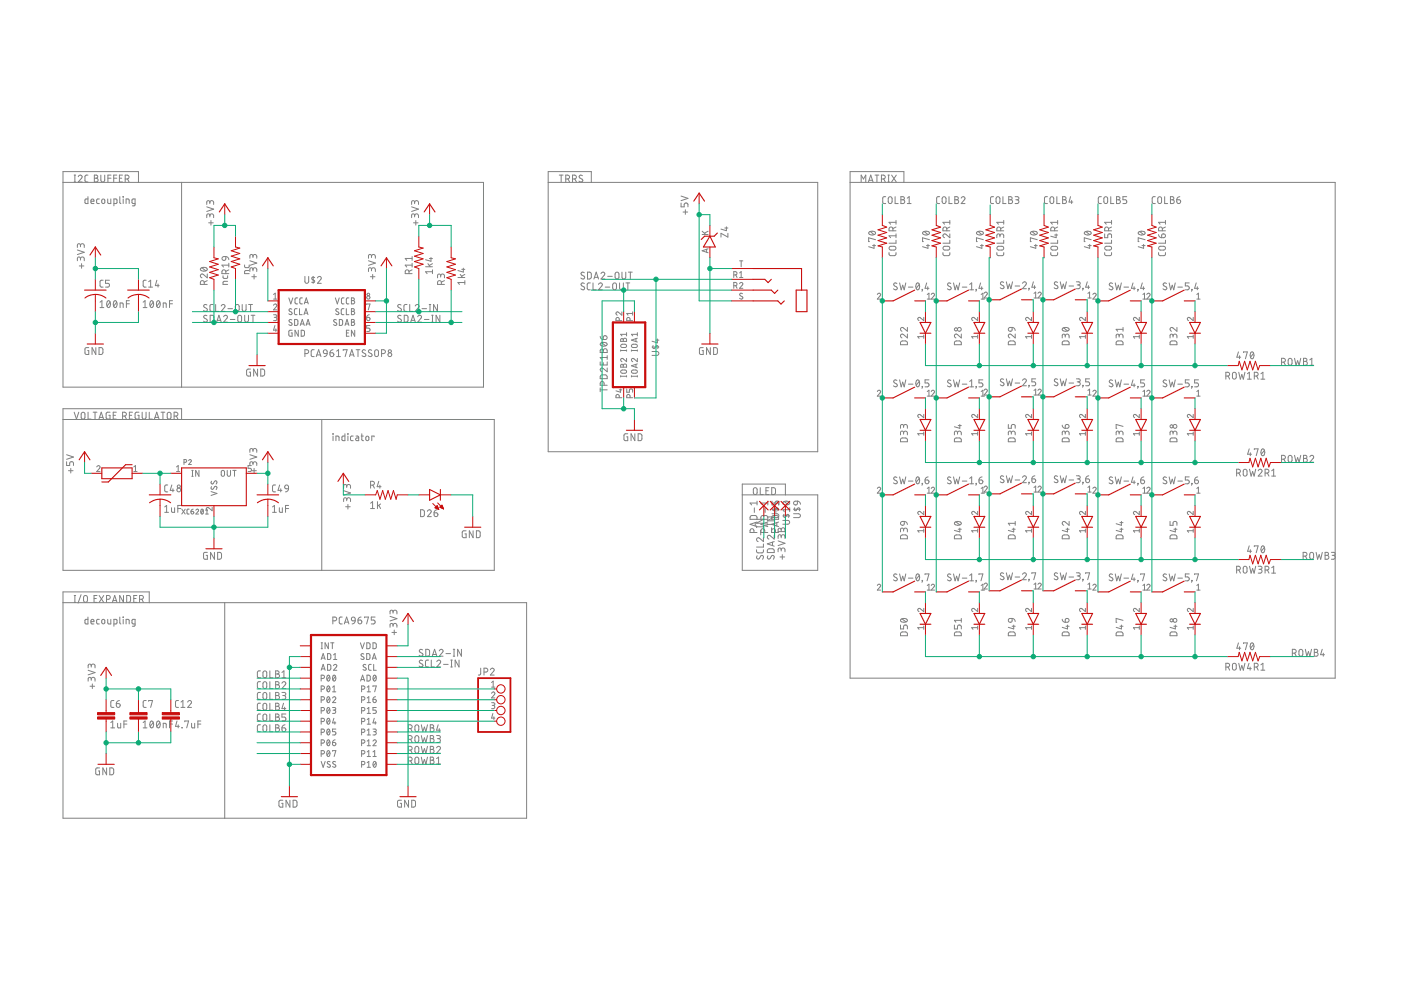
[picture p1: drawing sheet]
<svg xmlns="http://www.w3.org/2000/svg" width="297mm" height="210mm" viewBox="0 0 297 210" stroke-linecap="round" stroke-linejoin="round" font-family="sans-serif">
<g fill="none" stroke="#808080" stroke-width=".21">
<path d="M13.4 38.7h89.1v43.4h-89.1v-45.7h16v2.3M15.7 37.1h.3M15.7 38.6h.3M15.9 37.1v1.5M16.6 37.5a.4 .4 0 0 1 .6-.3 .4 .4 0 0 1 .1 .6l-.7 .8h.8M18.6 37.1h-.4l-.2 .4v.9l.2 .2h.4M20 37.1l.7 .2v.2l-.3 .3a.4 .4 0 0 1 .4 .4 .4 .4 0 0 1-.4 .4h-.4zM20 37.8h.4M21.4 37.1v1.1a.41 .41 0 0 0 .4 .4 .41 .41 0 0 0 .4-.4v-1.1M22.9 37.8h.6M23.5 37.1h-.6v1.5M24.1 37.8h.7"/>
<path d="M24.8 37.1h-.7v1.5M25.3 37.8h.5M26 37.1h-.7v1.5h.7M26.5 38h.5a.41 .41 0 0 0 .4-.5 .41 .41 0 0 0-.4-.4h-.5v1.5M27 38l.4 .6M38.5 38.7v43.4M116.2 38.7h57.2v57.1h-57.2v-59.4h9.2v2.3M118.6 37.1h.8M119 37.1v1.5M120 38h.4a.41 .41 0 0 0 .4-.5 .41 .41 0 0 0-.4-.4h-.4v1.5M120.4 38l.4 .6M121.4 38h.4a.41 .41 0 0 0 .4-.5 .41 .41 0 0 0-.4-.4h-.4v1.5"/>
<path d="M121.9 38l.3 .6M123.5 37.3a.37 .37 0 0 0-.5-.1 .37 .37 0 0 0-.1 .5l.5 .3a.36 .36 0 0 1 0 .5 .36 .36 0 0 1-.5 0l-.2-.1M180.2 38.7h102.9v105.1h-102.9v-107.4h11.4v2.3M182.6 38.6v-1.5l.5 .9 .5-.9v1.5M184.1 38.6l.5-1.5 .5 1.5M184.3 38.2h.7M185.5 37.1h.8M185.9 37.1v1.5M186.9 38h.4a.41 .41 0 0 0 .4-.5 .41 .41 0 0 0-.4-.4h-.4v1.5M187.4 38l.3 .6M188.3 37.1h.3M188.3 38.6h.3"/>
<path d="M188.4 37.1v1.5M189 37.1l1 1.5M190 37.1l-1 1.5M16.4 53l1.5 .5-1.5 .5M16.8 56.4h1M17.1 54.9a.4 .4 0 0 1 .4-.4 .4 .4 0 0 1 .4 .4v.4M17.1 55.1l-.1-.4-.3-.2-.3 .3v.5M17.1 52.1a.4 .4 0 0 1 .4-.4 .4 .4 0 0 1 .4 .4v.4M17.1 52.3l-.1-.4-.3-.2-.3 .3v.5M17.3 55.9v1M18.6 41.7v1.5l-.5-.1-.1-.8 .6-.1M19.3 42.7h.6a.33 .33 0 0 0-.2-.5 .33 .33 0 0 0-.4 .3v.6l.6 .1"/>
<path d="M21.1 42.2h-.4l-.2 .2 .1 .7 .5 .1M21.7 42.2h.3l.2 .2v.6l-.2 .2-.4-.2zM21.9 59.4h-.5l-.2 .3v1l.2 .2h.5M22.8 42.2l.1 .8 .2 .2h.4v-1M23.2 59.4h-.8v.7h.5a.41 .41 0 0 1 .3 .4 .41 .41 0 0 1-.3 .4h-.5M24.2 43.2l.5-.1 .1-.7-.1-.2h-.5v1.4M25.4 41.7v1.2l.2 .3M26.1 41.7l.1 .1zM26.1 42.2v1M26.7 43.2v-1l.6 .1 .1 .9M28.6 43.2l-.6-.2v-.6l.2-.2h.4v1.2l-.1 .2h-.4M31 59.4h-.5l-.1 .3v1l.1 .2h.5"/>
<path d="M31.5 59.7l.4-.3v1.5M33.3 59.4l-.4 1.2h.8M42.6 56.9a.79 .79 0 0 1 1.3 .3 .81 .81 0 0 1-1.4-.2zM42.8 56.8l.8 .6M43.8 43.9l1.5 .4-1.5 .5M43.9 58.1v.8l-.8-.7a.4 .4 0 0 0-.6 .1 .4 .4 0 0 0 .3 .6M43.9 59.5l-.6 .3M44.2 47.2h1M44.5 45.7a.4 .4 0 0 1 .4-.4 .4 .4 0 0 1 .4 .4v.4M44.5 46l-.1-.5-.3-.2-.2 .2-.1 .6M44.5 42.9a.4 .4 0 0 1 .4-.4 .4 .4 0 0 1 .4 .4v.4M44.5 43.2l-.1-.5-.3-.2-.2 .2-.1 .6"/>
<path d="M44.7 46.8v.9M47.2 54.5l.7-.1v.5a.41 .41 0 0 1-.6 .3 .41 .41 0 0 1-.1-.7zM47.3 58.5v.4l.2 .1h.7l.1-.5M47.9 58v-.4a.41 .41 0 0 0-.4-.4 .41 .41 0 0 0-.4 .4v.4h1.4M47.9 54.4l.4 .1 .2 .6M48.3 59.6l-.9 .1-.1 .2v.4h1M48.5 56.2h-1.4l.3 .4M48.5 57.2l-.6 .3M48.5 55.8v.8M51.9 56.2v.4l.2 .1h.7v-.5M52.8 57.4h-.8l-.1 .2v.4h.9M53 55.3l1.4 .5-1.4 .5"/>
<path d="M53.4 58.7h1M53.6 57.2a.4 .4 0 0 1 .4-.4 .4 .4 0 0 1 .4 .4v.4M53.6 57.4v-.4l-.4-.2-.2 .2v.6M53.6 54.4a.4 .4 0 0 1 .4-.4 .4 .4 0 0 1 .4 .4v.4M53.6 54.6v-.5l-.4-.1-.2 .1v.7M53.9 58.2v1M64.6 58.6v1.1a.4 .4 0 0 0 .4 .4 .4 .4 0 0 0 .4-.4v-1.1M66.4 58.6v1.5M66.7 58.9l-.3-.1-.3 .1 .1 .3 .5 .4-.2 .3-.4-.1M67.3 58.9a.4 .4 0 0 1 .6-.3 .4 .4 0 0 1 .1 .7l-.7 .8h.8M78.1 55.3l1.5 .5-1.5 .5M78.5 58.7h1"/>
<path d="M78.8 57.2a.41 .41 0 0 1 .4-.4 .41 .41 0 0 1 .4 .4v.4M78.8 57.4l-.1-.4-.3-.2-.3 .2v.6M78.8 54.4a.41 .41 0 0 1 .4-.4 .41 .41 0 0 1 .4 .4v.4M78.8 54.6l-.1-.5-.3-.1-.3 .1v.7M79 58.2v1M86.7 58v-.4a.4 .4 0 0 0-.4-.4 .4 .4 0 0 0-.4 .4v.4h1.5M87.3 43.9l1.4 .4-1.4 .5M87.4 54.8h-1.5l.3 .4M87.4 57.2l-.7 .3M87.4 56.2h-1.5l.3 .4M87.4 54.4v.8M87.4 55.8v.8"/>
<path d="M87.7 47.2h.9M87.9 45.7a.41 .41 0 0 1 .4-.4 .41 .41 0 0 1 .4 .4v.4M87.9 46v-.5l-.4-.2-.2 .2v.6M87.9 42.9a.41 .41 0 0 1 .4-.4 .41 .41 0 0 1 .4 .4v.4M87.9 43.2v-.5l-.4-.2-.2 .2v.6M88.2 46.8v.9M90.2 56.6h1.5M90.7 55.9l.5 .7M91 54.8h.7M91.4 54.6v.8l-1.2-.3M91.7 57.6h-1.5l.4 .4M91.7 57.2v.8"/>
<path d="M91.7 55.9l-.7 .4M93.4 58.5a.4 .4 0 0 1 .4-.4 .4 .4 0 0 1 .4 .4v.4M93.4 58.7v-.4l-.4-.2-.2 .2v.6M94.2 59.5l-.6 .3M97.1 58.8h1.5M97.6 58.2l.5 .6M97.9 57.1h.7M98.2 56.9v.8l-1.1-.3M98.6 59.9h-1.5l.3 .4M98.6 59.5v.8M98.6 58.2l-.7 .4M123.9 57.8l-.2-.1a.34 .34 0 0 0-.5 .1 .34 .34 0 0 0 .2 .5l.4 .2a.4 .4 0 0 1-.1 .7 .4 .4 0 0 1-.6-.3"/>
<path d="M124.6 57.7h.5l.2 .3 .1 .8-.3 .3-.5 .1zM125.2 60h-.5l-.2 .3v.9l.2 .2h.5M125.7 60v1.4h.7M125.9 59.2l.5-1.5 .5 1.5M126 58.8h.8M127.4 58a.4 .4 0 0 1 .6-.3 .4 .4 0 0 1 .1 .7l-.7 .8h.8M128.8 58.6h1M130.5 57.8h.6l.1 1a.41 .41 0 0 1-.4 .4 .41 .41 0 0 1-.4-.4zM131.4 60v1a.4 .4 0 0 0 .4 .4 .4 .4 0 0 0 .4-.4v-1M131.9 57.7v1.1a.4 .4 0 0 0 .4 .4 .4 .4 0 0 0 .4-.4v-1.1M132.7 60h.8M133.1 60v1.4"/>
<path d="M133.2 57.7h.8M133.6 57.7v1.5M144.4 43.1v.8h.7v-.5a.41 .41 0 0 1 .4-.4 .41 .41 0 0 1 .4 .4v.5M144.4 41.6l1.5 .5-1.5 .4M144.8 45h1M145.3 44.5v.9M148.9 49.7h1.2M148.9 49l.7 .7M149.8 52.9v.6M150.1 52.7l-1.2 .5 1.2 .4M150.1 49l-.7 .4M153.7 48.3h.6"/>
<path d="M154 48.1v.8l-1.1-.3M154.3 49.5v.8l-1.4-.8v.8M155.6 58.3l.6-.1v-.5l-.6-.1v1.2M156 58.3l.3 .5M156.8 58.8h.7M156.8 57.9l.3-.3v1.2M156.8 55.3h.7M157.1 55.3v1.3M184.3 49.2a.9 .9 0 0 1 1.3 .2 .86 .86 0 0 1-1.4 0zM184.5 49.1l.8 .6M185 52.1h.6M185.3 51.8v.8l-1.1-.3"/>
<path d="M185.6 50.8l-1.4-.4v.8h.1M187.8 41.7h-.5l-.1 .3v1l.1 .1 .5 .1M188.4 41.8l.3-.1 .3 .1 .1 1a.41 .41 0 0 1-.4 .4 .41 .41 0 0 1-.4-.4zM188.5 53.6v.4l.3 .2h1l.2-.6M188.6 52.3l.9-.1a.4 .4 0 0 1 .5 .4 .4 .4 0 0 1-.5 .4h-.8l-.2-.4zM189.3 48.9v-.4a.41 .41 0 0 0-.4-.4 .41 .41 0 0 0-.4 .4v.4h1.5M189.8 41.7v1.5h.6M190 50.9v.7h-1.5M190 47.1h-1.5l.3 .4M190 46.7v.8M190 49.6v.8M190 50h-1.5l.3 .4"/>
<path d="M190 48.1l-.7 .4M190.7 60l.4 1.4 .3-.9 .3 .9 .3-1.4M191 41.7l.7 .1v.3l-.3 .3a.4 .4 0 0 1 .4 .4 .4 .4 0 0 1-.4 .4h-.4zM191 42.4h.4M192.4 43.2h.8M192.4 42l.4-.3v1.5M195.7 49.2a.9 .9 0 0 1 1.4 .2 .79 .79 0 0 1-.8 .4 .79 .79 0 0 1-.7-.5zM195.9 49.1l.8 .6M196.4 52.1h.7M196.5 60l-.4 1.1h.9M196.7 51.8v.8l-1.1-.3M197.1 50.8l-1.5-.4v.8h.2"/>
<path d="M199.2 41.7h-.4l-.2 .3v1l.2 .1 .4 .1M199.9 41.8l.3-.1 .2 .1 .2 1a.41 .41 0 0 1-.4 .4 .41 .41 0 0 1-.5-.4zM199.9 53.6l.1 .4 .3 .2h.9l.2-.2v-.4M200 52.3l1-.1a.4 .4 0 0 1 .4 .4 .4 .4 0 0 1-.4 .4h-.8l-.3-.4zM200.7 48.9v-.4a.41 .41 0 0 0-.4-.4 .41 .41 0 0 0-.4 .4v.4h1.5M201.2 41.7v1.5h.7M201.4 49.6v.8l-.8-.7a.4 .4 0 0 0-.7 .1 .4 .4 0 0 0 .4 .6M201.4 50.9v.7h-1.5M201.4 47.1h-1.5l.4 .4M201.4 46.7v.8M201.4 48.1l-.7 .4M202.2 60l.3 1.4 .3-.9 .3 .9 .4-1.4"/>
<path d="M202.4 41.7l.7 .1 .1 .3-.3 .3a.4 .4 0 0 1 .4 .4 .4 .4 0 0 1-.4 .4h-.5zM202.4 42.4h.5M203.8 42a.4 .4 0 0 1 .6-.3 .4 .4 0 0 1 .1 .7l-.7 .8h.8M207.1 49.2a.9 .9 0 0 1 1.4 .2 .79 .79 0 0 1-.8 .4 .79 .79 0 0 1-.6-.5zM207.4 49.1l.8 .6M207.9 52.1h.6M207.9 60l-.3 1.1h.8M208.2 51.8v.8l-1.2-.3M208.5 50.8l-1.5-.4v.8h.2M210.7 41.7h-.5l-.2 .3v1l.2 .1 .5 .1M211.3 41.8l.3-.1 .3 .1 .1 1a.41 .41 0 0 1-.4 .4 .41 .41 0 0 1-.4-.4zM211.3 53.6l.1 .4 .3 .2h.9l.2-.2v-.4"/>
<path d="M211.5 52.3l.9-.1a.4 .4 0 0 1 .4 .4 .4 .4 0 0 1-.4 .4h-.8l-.3-.4zM212 50a.4 .4 0 0 1 .4-.4 .4 .4 0 0 1 .4 .4v.4M212 50.2v-.4l-.4-.2-.2 .2-.1 .6M212.2 48.9v-.4a.41 .41 0 0 0-.4-.4 .41 .41 0 0 0-.5 .4v.4h1.5M212.6 41.7v1.5h.7M212.8 59.9a.37 .37 0 0 0-.6-.1 .37 .37 0 0 0 .1 .6l.4 .2a.34 .34 0 0 1 .1 .5 .34 .34 0 0 1-.4 .1l-.3-.2M212.8 50.9v.7h-1.5M212.8 47.1h-1.5l.4 .4M212.8 46.7v.8M212.8 48.1l-.6 .4M213.4 59.8l.3 1.4 .3-1 .3 1 .4-1.4M213.9 41.7l.6 .1 .1 .3-.3 .3a.4 .4 0 0 1 .4 .4 .4 .4 0 0 1-.4 .4h-.4z"/>
<path d="M213.9 42.4h.4M215.2 41.7h.5l.3 .3-.2 .3-.4 .1M215.6 42.4a.4 .4 0 0 1 .4 .4 .4 .4 0 0 1-.4 .4h-.4M218.6 49.2a.91 .91 0 0 1 1.3 .2 .79 .79 0 0 1-.7 .4 .79 .79 0 0 1-.7-.5zM218.8 49.1l.8 .6M219.1 59.8l-.3 1.1h.8M219.3 52.1h.6M219.6 51.8v.8l-1.1-.3M219.9 50.8l-1.4-.4v.8h.1M222.1 41.7h-.5l-.2 .3 .1 1 .1 .1 .5 .1M222.7 41.8l.3-.1 .3 .1 .1 1a.4 .4 0 0 1-.4 .4 .4 .4 0 0 1-.4-.4zM222.8 53.6v.4l.3 .2h.9l.2-.2v-.4"/>
<path d="M222.9 52.3l.9-.1a.4 .4 0 0 1 .4 .4 .4 .4 0 0 1-.4 .4h-.8l-.2-.4zM223.6 48.9v-.4a.41 .41 0 0 0-.4-.4 .41 .41 0 0 0-.4 .4v.4h1.4M223.6 49.8h.6M223.9 49.6v.8l-1.1-.3M224.1 41.7v1.5h.6M224.2 59.9a.37 .37 0 0 0-.5-.1 .37 .37 0 0 0 0 .6l.4 .2a.34 .34 0 0 1 .2 .5 .34 .34 0 0 1-.5 .1l-.3-.2M224.2 50.9v.7h-1.4M224.2 47.1h-1.4l.3 .4M224.2 46.7v.8M224.2 48.1l-.6 .4M224.8 59.8l.3 1.4 .3-1 .4 1 .3-1.4M225.3 41.7l.7 .1v.3l-.3 .3a.4 .4 0 0 1 .4 .4 .4 .4 0 0 1-.4 .4h-.4z"/>
<path d="M225.3 42.4h.4M227 41.7l-.3 1.1h.8M227.2 42.5v.7M228.2 59.8h.7l.1 .2-.1 .4h-.5M230 49.2a.91 .91 0 0 1 1.4 .2 .79 .79 0 0 1-.8 .4 .79 .79 0 0 1-.7-.5zM230.2 49.1l.8 .6M230.5 59.8l-.3 1.1h.8M230.7 52.1h.7M231 51.8v.8l-1.1-.3M231.4 50.8l-1.5-.4v.8h.2M233.5 41.7h-.4l-.2 .3v1l.2 .1 .4 .1M234.2 41.8l.2-.1 .3 .1 .1 1a.4 .4 0 0 1-.4 .4 .4 .4 0 0 1-.4-.4z"/>
<path d="M234.2 53.6v.4l.3 .2h1l.1-.2 .1-.4M234.2 49.6v.8h.7v-.5a.41 .41 0 0 1 .4-.3 .41 .41 0 0 1 .4 .3v.5M234.3 52.3l1-.1a.4 .4 0 0 1 .4 .4 .4 .4 0 0 1-.4 .4h-.8l-.3-.4zM235 48.9v-.4a.41 .41 0 0 0-.4-.4 .41 .41 0 0 0-.4 .4v.4h1.5M235.5 41.7v1.5h.7M235.7 50.9v.7h-1.5M235.7 47.1h-1.5l.3 .4M235.7 46.7v.8M235.7 48.1l-.7 .4M236.5 60l.3 1.4 .3-.9 .3 .9 .3-1.4M236.7 41.7l.7 .1v.3l-.3 .3a.4 .4 0 0 1 .5 .4 .4 .4 0 0 1-.5 .4h-.4zM236.7 42.4h.4"/>
<path d="M238.9 41.7h-.8v.7h.5a.41 .41 0 0 1 .3 .4 .41 .41 0 0 1-.3 .4h-.5M240.2 60l-.3 1.1h.8M241.4 49.2a.91 .91 0 0 1 1.4 .2 .79 .79 0 0 1-.8 .4 .79 .79 0 0 1-.7-.5zM241.6 49.1l.9 .6M242.1 52.1h.7M242.2 60l-.3 1.1h.8M242.5 51.8v.8l-1.2-.3M242.8 50.8l-1.5-.4v.8h.2M244.9 41.7h-.4l-.2 .3v1l.2 .1 .4 .1M245.6 41.8l.3-.1 .3 .1 .1 1a.4 .4 0 0 1-.4 .4 .4 .4 0 0 1-.4-.4zM245.6 53.6l.1 .4 .3 .2h.9l.2-.2v-.4M245.6 49.7l.2 .4 .5 .3"/>
<path d="M245.8 52.3l.9-.1a.4 .4 0 0 1 .4 .4 .4 .4 0 0 1-.4 .4h-.8l-.3-.4zM246.4 49.7a.42 .42 0 0 1 .7 .1 .42 .42 0 0 1-.4 .6h-.4zM246.4 48.9v-.4a.4 .4 0 0 0-.4-.4 .4 .4 0 0 0-.4 .4v.4h1.5M246.9 41.7v1.5h.7M247.1 46.7v.8M247.1 50.9v.7h-1.5M247.1 48.1l-.7 .4M247.1 47.1h-1.5l.4 .4M247.9 60l.3 1.4 .3-.9 .4 .9 .3-1.4M248.2 41.7l.6 .1 .1 .3-.3 .3a.4 .4 0 0 1 .4 .4 .4 .4 0 0 1-.4 .4h-.4zM248.2 42.4h.4M249.5 42.4h.5a.41 .41 0 0 1 .3 .4 .41 .41 0 0 1-.4 .4 .41 .41 0 0 1-.4-.4z"/>
<path d="M250.1 41.7l-.5 .3-.1 .4M252.1 60h-.8v.6h.5a.42 .42 0 0 1 .3 .4 .42 .42 0 0 1-.3 .4h-.5M253.6 60l-.3 1.1h.8M18.8 73.7h-.6l-.2 .2v.9l.2 .3 .6 .1v-.9h-.2M20.3 73.7v1.5l-.8-1.5v1.5M21 73.7h.6l.2 .2v.8l-.2 .4-.6 .1zM21.2 64.1l.4-.3v1.4M21.2 65.2h.8M22.8 63.9l.1-.1a.74 .74 0 0 1 .5 .7 .74 .74 0 0 1-.5 .7l-.3-.7zM23.3 64.1l-.6 .8M24.2 63.9l.1-.1a.77 .77 0 0 1 .6 .7 .77 .77 0 0 1-.5 .7 .91 .91 0 0 1-.2-1.3zM24.7 64.1l-.6 .8"/>
<path d="M25.5 65.2v-1l.6 .2v.8M26.8 64.4h.6M27.4 63.8h-.6v1.4M30.4 65.2h.8M30.4 64.1l.4-.3v1.4M31.5 60.9h.8M31.9 63.9l.1-.1a.74 .74 0 0 1 .6 .7 .74 .74 0 0 1-.6 .7l-.3-.7zM32.5 64.1l-.7 .8M33.3 63.9l.1-.1a.77 .77 0 0 1 .6 .7 .77 .77 0 0 1-.4 .7 .91 .91 0 0 1-.3-1.3zM33.5 60.2v.7M33.9 64.1l-.6 .8M34.6 65.2v-1l.6 .2v.8"/>
<path d="M35.9 64.4h.7M36.6 63.8h-.7v1.4M43.3 60.3v-.4a.41 .41 0 0 0-.4-.4 .41 .41 0 0 0-.4 .4v.4h1.4M43.9 67a.37 .37 0 0 0-.5-.1 .37 .37 0 0 0-.1 .5l.5 .3a.39 .39 0 0 1-.1 .6 .39 .39 0 0 1-.5-.2M43.9 64.7a.37 .37 0 0 0-.5-.1 .37 .37 0 0 0-.1 .5l.5 .3a.39 .39 0 0 1-.1 .6 .39 .39 0 0 1-.5-.2M44.6 66.8l.5 .1 .2 .2v1l-.2 .2h-.5zM45.1 64.6h-.4l-.2 .3v.9l.2 .2h.4M45.7 64.6v1.4h.7M45.9 68.3l.5-1.5 .5 1.5M46.1 67.9h.7M46.9 64.9a.39 .39 0 0 1 .6-.3 .39 .39 0 0 1 .1 .6l-.7 .8h.8M47.4 67.2a.4 .4 0 0 1 .6-.3 .4 .4 0 0 1 .1 .6l-.7 .8h.8"/>
<path d="M48.3 65.4h1M48.8 67.7h1M50 64.7h.6l.1 .9a.41 .41 0 0 1-.4 .4 .41 .41 0 0 1-.4-.4zM50.5 67h.6l.1 .9a.4 .4 0 0 1-.4 .4 .4 .4 0 0 1-.4-.4zM51.4 64.6v1a.41 .41 0 0 0 .4 .4 .41 .41 0 0 0 .4-.4v-1M51.9 66.8v1.1a.4 .4 0 0 0 .4 .4 .4 .4 0 0 0 .4-.4v-1.1M52.7 64.6h.8M53.1 78.3h-.6l-.2 .3 .1 1 .7 .1v-.8h-.2M53.1 64.6v1.4M53.2 66.8h.8M53.6 66.8v1.5M54.6 78.3v1.4l-.8-1.4v1.4"/>
<path d="M55.3 78.3h.6l.2 .2v.8l-.2 .4h-.6zM58 64.7a.34 .34 0 0 1 .5-.2 .34 .34 0 0 1 .1 .5l-.6 .7h.7M58 66.7l.5 .1 .2 .2-.2 .3h-.4M58 63.4h.7M58 62.4l.4-.2v1.2M58.3 69l-.3 1h.7M58.4 67.3l.2 .1v.5l-.6 .1M58.5 69.7v.6M61.2 63.2l.5 1.2 .4-1.2M61.9 65.6l-.5-.1-.1 .2 .5 .5a.34 .34 0 0 1-.1 .5 .34 .34 0 0 1-.5-.2M61.9 67.8h-.5l-.1 .2 .1 .3 .4 .2a.34 .34 0 0 1-.1 .5 .34 .34 0 0 1-.5-.2M61.9 70h-.5l-.1 .2-.1 .8 .2 .3h.5v-.7h-.2"/>
<path d="M62.5 67.7h.3l.3 .2v.9l-.2 .2h-.4zM63 65.4l-.4 .1-.2 .2v.8l.6 .2M63.1 63.2h-.4l-.2 .3 .1 .8 .5 .1M63.2 70v1.3l-.7-1.3v1.3M63.5 65.4v1.3h.6M63.7 69l.4-1.3 .4 1.3M63.8 68.7h.6M63.9 70h.3l.3 .2v.9l-.2 .1-.4 .1zM64.1 63.2h-.4l-.1 .3v.8l.5 .1M64.5 66.7l.4-1.3 .4 1.3M64.5 64.4l.4-1.2 .5 1.2M64.6 66.4h.6"/>
<path d="M64.6 64.1h.7M64.6 75h.4a.41 .41 0 0 0 .4-.4 .41 .41 0 0 0-.4-.5h-.4v1.5M64.9 69l.4-1.3 .4 1.3M65 68.7h.6M66.6 74.1l-.4 .1-.2 .3v.9l.2 .2h.4M67.1 75.6l.5-1.5 .5 1.5M67.2 75.2h.7M68.7 74.3l.3-.2 .3 .2 .1 .7-.8-.1zM69.4 75l-.3 .5-.4 .1M70 74.8h.4a.41 .41 0 0 1 .4 .5 .41 .41 0 0 1-.5 .3 .41 .41 0 0 1-.3-.4zM70.6 74.1l-.5 .3-.1 .4M71.1 63.2l.4 1.2 .4-1.2"/>
<path d="M71.3 67.8a.31 .31 0 0 0-.4 0 .31 .31 0 0 0 0 .5l.4 .2a.34 .34 0 0 1-.1 .5 .34 .34 0 0 1-.5-.2M71.4 75.6h.8M71.4 74.5l.4-.4v1.5M71.8 65.6l-.4-.1-.2 .2 .5 .5a.31 .31 0 0 1 .1 .5 .31 .31 0 0 1-.5-.1l-.1-.1M71.9 67.7l.7 .2v.9l-.2 .2h-.5zM72.8 74.3v-.2h.8l-.4 1.5M72.9 65.4l-.4 .1-.2 .2 .1 .8 .5 .2M72.9 63.2h-.3l-.2 .3v.8l.5 .1M73.2 69l.4-1.3 .4 1.3M73.3 68.7h.6M73.4 65.4v1.3h.6M73.4 70.6h.5"/>
<path d="M74 63.2h-.4l-.2 .3 .1 .8 .5 .1M74 70h-.6v1.3h.6M74.1 75.6l.5-1.5 .5 1.5M74.2 75.2h.8M74.5 67.7l.6 .1v.4l-.2 .1 .3 .3-.2 .4h-.5zM74.5 65.4l.6 .2v.3l-.2 .1 .3 .3-.2 .4h-.5zM74.5 63.2l.6 .1v.3l-.2 .1 .3 .3-.2 .4h-.5zM74.5 68.3h.4M74.5 66h.4M74.5 63.7h.4M75.2 70v1.3l-.7-1.3v1.3M75.5 74.1h.8"/>
<path d="M75.9 74.1v1.5M77.5 74.3l-.2-.1a.34 .34 0 0 0-.4 .1 .34 .34 0 0 0 .1 .5l.4 .2a.4 .4 0 0 1 0 .6 .4 .4 0 0 1-.6-.2M77.7 67.3h.5a.35 .35 0 0 1 .2 .4 .35 .35 0 0 1-.3 .3 .35 .35 0 0 1-.4-.4zM77.7 64.6v-.1h.7l-.3 1.2M78.3 66.7l-.3 .1-.3 .5M78.4 69h-.7v.6h.5a.36 .36 0 0 1 .3 .3 .36 .36 0 0 1-.3 .4h-.5M78.8 74.3l-.2-.1a.34 .34 0 0 0-.4 .1 .34 .34 0 0 0 .1 .5l.4 .2a.4 .4 0 0 1 0 .6 .4 .4 0 0 1-.6-.2M79.5 74.3l.3-.2 .4 .3v.8a.4 .4 0 0 1-.4 .4 .4 .4 0 0 1-.4-.4zM80.9 75h.4a.41 .41 0 0 0 .4-.4 .41 .41 0 0 0-.4-.5h-.4v1.5M85 67a.37 .37 0 0 0-.5-.1 .37 .37 0 0 0-.1 .5l.5 .3a.37 .37 0 0 1 .1 .6 .37 .37 0 0 1-.6-.1l-.1-.1M85 64.7a.37 .37 0 0 0-.5-.1 .37 .37 0 0 0-.1 .5l.5 .3a.37 .37 0 0 1 .1 .6 .37 .37 0 0 1-.6-.1l-.1-.1M85.7 66.8l.6 .1 .2 .2v1l-.2 .2h-.6z"/>
<path d="M86.3 64.6h-.4l-.3 .3 .1 .9 .2 .2h.4M86.9 64.6v1.4h.6M87.1 68.3l.5-1.5 .5 1.5M87.2 67.9h.7M88 64.9a.4 .4 0 0 1 .6-.3 .4 .4 0 0 1 .1 .6l-.7 .8h.9M88.6 67.2a.39 .39 0 0 1 .5-.4 .39 .39 0 0 1 .1 .7l-.6 .8h.8M89.5 65.4h.9M90 67.7h1M91 66h.3M91 64.6h.3M91.2 64.6v1.4M91.5 68.3h.3"/>
<path d="M91.5 66.8h.3M91.7 66.8v1.5M92.8 64.6v1.4l-.9-1.4v1.4M93.3 66.8v1.5l-.8-1.5v1.5M93.6 60.3v-.4a.4 .4 0 0 0-.4-.4 .4 .4 0 0 0-.4 .4v.4h1.4M123.9 60.1l-.2-.1a.34 .34 0 0 0-.5 .1 .34 .34 0 0 0 .2 .5l.4 .2a.36 .36 0 0 1 0 .6 .36 .36 0 0 1-.5-.1l-.2-.1M126.9 60.3a.4 .4 0 0 1 .6-.3 .4 .4 0 0 1 .1 .6l-.7 .8h.8M127.3 71.3l.1 .4 .5 .3M127.3 76.7v.7h1.4v-.7M127.4 72.8a.95 .95 0 0 1 1.3 .2 .86 .86 0 0 1-1.4 0zM127.4 79.6l1.1-.1 .2 .2v.6h-1.4zM127.4 74.1l.3-.1 .2 .3a.41 .41 0 0 1 .4-.4 .41 .41 0 0 1 .4 .4v.4h-1.4z"/>
<path d="M127.6 72.7l.8 .6M127.9 74.3v.4M127.9 76.9v.5M128 71.3a.42 .42 0 0 1 .7 .1 .42 .42 0 0 1-.4 .6h-.4zM128.3 60.9h1M128.7 78v.8l-.8-.7a.39 .39 0 0 0-.6 .2 .39 .39 0 0 0 .3 .5M128.7 75.4v.8M128.7 75.8h-1.4l.3 .4M130 60.1h.6l.1 .9a.4 .4 0 0 1-.4 .4 .4 .4 0 0 1-.4-.4zM131.3 68l-.2-.6h-.4l-.1 .6h1.2M131.6 74.3h1.2M131.6 74.2v.3"/>
<path d="M131.6 79.7v.2M131.6 79.8h1.2M131.6 71.9l.3-.1 .2 .3 .2-.3 .3-.1 .2 .2v.5h-1.2zM131.7 73.1l.8-.1 .3 .1v.3l-.1 .3h-.9l-.2-.3zM131.7 78.6l.8-.2 .3 .2v.3l-.3 .2h-.7l-.2-.2zM131.7 77.3h.4v.2l.2-.3h.3l.2 .1v.6h-1.2zM131.8 66.1v.7l-.7-.6a.35 .35 0 0 0-.5 .1 .35 .35 0 0 0 .3 .5M132.1 72.1v.3M132.1 77.5v.4M132.8 76v.7l-.7-.6a.35 .35 0 0 0-.5 .1 .35 .35 0 0 0 .3 .5M132.8 70.9h-1.2l.3 .3M132.8 70.5v.7"/>
<path d="M132.8 74.2v.3M132.8 79.7v.2M133.6 68l-.2-.6h-.4l-.1 .6h1.2M133.9 74.3h1.2M133.9 74.2v.3M133.9 79.7v.2M133.9 79.8h1.2M134 73.1l.8-.1 .3 .1v.3l-.2 .3h-.8l-.2-.3zM134 78.6l.8-.2 .3 .2v.3l-.3 .2h-.7l-.2-.2zM134.1 66.5h-1.2l.3 .3M134.1 66.1v.7M134.8 71.8v.6"/>
<path d="M134.8 77.3v.6M135.1 76v.7l-.7-.6a.35 .35 0 0 0-.5 .1 .35 .35 0 0 0 .3 .5M135.1 70.5v.7M135.1 74.2v.3M135.1 79.7v.2M135.1 71.7l-1.2 .4 1.2 .4M135.1 70.9h-1.2l.3 .3M135.1 77.2l-1.2 .4 1.2 .4M138.2 74.5h1.1a.41 .41 0 0 1 .4 .4 .41 .41 0 0 1-.4 .5h-1.1M138.2 73.6h1.5M138.5 73.3a.33 .33 0 0 0-.1 .4 .33 .33 0 0 0 .5 .1l.3-.5h.2l.2 .3-.2 .3M139 72.1h.7"/>
<path d="M139.4 71.9v.8l-1.2-.4M149.1 73.7h-.6l-.2 .2v.9l.2 .3 .6 .1v-.9h-.2M150.6 73.7v1.5l-.8-1.5v1.5M151.3 73.7h.5l.3 .2v1l-.3 .2-.5 .1zM155.6 60.6l.6-.1v-.5l-.6-.1v1.2M156 60.6l.3 .5M156.8 60.2a.34 .34 0 0 1 .5-.3 .34 .34 0 0 1 .1 .5l-.6 .7h.7M157.4 62.3l-.4-.1-.2 .2 .6 .5a.31 .31 0 0 1 0 .5 .31 .31 0 0 1-.5-.1l-.1-.1M186 62.4a.34 .34 0 0 1 .5-.2 .34 .34 0 0 1 .1 .5l-.6 .7h.7M190.2 60.1a.37 .37 0 0 0-.6-.1 .37 .37 0 0 0 0 .6l.5 .2a.34 .34 0 0 1 .1 .5 .34 .34 0 0 1-.5 .1l-.3-.2M191.1 72.4l1-.1 .3 .2v.6h-1.5zM192.4 70.8v.8l-.8-.6a.41 .41 0 0 0-.7 .1 .41 .41 0 0 0 .3 .5"/>
<path d="M192.4 69.4v.8l-.8-.6a.4 .4 0 0 0-.7 .1 .4 .4 0 0 0 .3 .5M192.6 60.9h1M194.4 60.1l.2-.1a.79 .79 0 0 1 .4 .7 .79 .79 0 0 1-.5 .7l-.3-.7zM194.9 60.3l-.7 .8M195.5 61.4h.1zM195.6 61.4l-.1 .4M195.9 67.3v.7l-.7-.6a.34 .34 0 0 0-.6 .1 .34 .34 0 0 0 .3 .5M195.9 71.4h-1.3l.3 .3M195.9 71v.7M196.6 63.4h.7M196.6 62.4l.4-.2v1.2M196.7 60.8v.6"/>
<path d="M197.4 62.4a.34 .34 0 0 1 .5-.2 .34 .34 0 0 1 .1 .5l-.6 .7h.7M201.6 60.1a.37 .37 0 0 0-.6-.1 .37 .37 0 0 0 .1 .6l.4 .2a.34 .34 0 0 1 .1 .5 .34 .34 0 0 1-.4 .1l-.3-.2M202.5 72.4l1.1-.1 .2 .2v.6h-1.4zM203.8 70.8v.8l-.8-.6a.41 .41 0 0 0-.6 .1 .41 .41 0 0 0 .3 .5M204 60.9h1M205.6 61.4h.8M205.6 60.3l.4-.3v1.4M206.9 61.4h.1zM207 61.4l-.1 .4M207.3 67.3v.7l-.7-.6a.35 .35 0 0 0-.6 .1 .35 .35 0 0 0 .3 .5M207.3 71.4h-1.3l.3 .3M207.3 71v.7"/>
<path d="M208 63.4h.7M208 62.4l.4-.2v1.2M208.1 60.8v.6M208.6 62.2a.34 .34 0 0 1 .5-.3 .34 .34 0 0 1 .1 .6l-.6 .7h.7M213.9 72.4l1.1-.1 .2 .2v.6h-1.4zM213.9 69.6l.7-.2v.5a.41 .41 0 0 1-.6 .3 .41 .41 0 0 1-.1-.6zM214.6 69.4l.4 .2 .2 .5M215.2 60.6h1M215.2 70.8v.8l-.8-.6a.4 .4 0 0 0-.6 .1 .4 .4 0 0 0 .3 .5M216.8 60.1a.41 .41 0 0 1 .6-.3 .41 .41 0 0 1 .1 .6l-.7 .8h.8M218.1 61.1l.1 .1zM218.2 61.2l-.1 .3"/>
<path d="M218.7 67.3v.7l-.7-.6a.34 .34 0 0 0-.5 .1 .34 .34 0 0 0 .2 .5M218.7 71.4h-1.3l.3 .3M218.7 71v.7M219.2 62.2l.4-.3v1.3M219.2 63.2h.7M219.3 60.6v.6M220.1 62.2a.34 .34 0 0 1 .4-.2 .34 .34 0 0 1 .2 .5l-.6 .7h.7M225.3 69.6a.81 .81 0 0 1 1.4 .4 .94 .94 0 0 1-1.5-.2zM225.3 72.4l1.1-.1 .2 .2 .1 .6h-1.5zM225.5 69.5l.8 .7M225.8 71.2a.41 .41 0 0 1 .5-.4 .41 .41 0 0 1 .4 .4v.4M225.8 71.5v-.5l-.3-.2-.3 .2v.6"/>
<path d="M226.7 60.6h.9M228.6 60.4a.4 .4 0 0 1 .4 .4 .4 .4 0 0 1-.4 .4h-.4M229.6 61.1l.1 .1zM229.7 61.2l-.2 .3M230.1 67.3v.7l-.7-.6a.34 .34 0 0 0-.5 .1 .34 .34 0 0 0 .3 .5M230.1 71.4h-1.2l.3 .3M230.1 71v.7M230.7 63.2h.7M230.7 62.2l.3-.3v1.3M230.8 60.6v.6M231.7 62.4a.34 .34 0 0 1 .5-.2 .34 .34 0 0 1 .1 .5l-.6 .7h.7M235.9 60.1a.37 .37 0 0 0-.6-.1 .37 .37 0 0 0 .1 .6l.4 .2a.37 .37 0 0 1 .1 .6 .37 .37 0 0 1-.6-.1l-.2-.1"/>
<path d="M236.7 72.4l1.1-.1 .3 .2v.6h-1.5zM237.3 71.2a.41 .41 0 0 1 .4-.4 .41 .41 0 0 1 .4 .4v.4M237.3 71.5v-.5l-.4-.2-.2 .2-.1 .6M238.1 69.4v.8M238.1 69.8h-1.5l.4 .4M238.3 60.9h1M240.5 60.8v.6M241.2 61.4h.1zM241.3 61.4l-.1 .4M241.6 67.3v.7l-.7-.6a.34 .34 0 0 0-.6 .1 .34 .34 0 0 0 .3 .5M241.6 71.4h-1.3l.3 .3M241.6 71v.7"/>
<path d="M242.3 63.4h.7M242.3 62.4l.4-.2v1.2M242.4 60.8v.6M243.1 62.4a.34 .34 0 0 1 .5-.2 .34 .34 0 0 1 .1 .5l-.6 .7h.7M247.3 60.1a.37 .37 0 0 0-.5-.1 .37 .37 0 0 0 0 .6l.4 .2a.37 .37 0 0 1 .1 .6 .37 .37 0 0 1-.6-.1l-.1-.1M248.2 72.4l1.1-.1 .2 .2v.6h-1.4zM248.7 71.2a.41 .41 0 0 1 .4-.4 .41 .41 0 0 1 .4 .4v.4M248.7 71.5v-.5l-.4-.2-.2 .2v.6M249.5 69.4v.8l-.8-.6a.39 .39 0 0 0-.6 .1 .39 .39 0 0 0 .3 .5M249.7 60.9h1M252.7 61.4h.1zM252.8 61.4l-.2 .4"/>
<path d="M253 67.3v.7l-.7-.6a.34 .34 0 0 0-.6 .1 .34 .34 0 0 0 .3 .5M253 71.4h-1.3l.3 .3M253 71v.7M253.7 63.4h.7M253.7 62.4l.4-.2v1.2M253.9 60.8v.6M259.9 79.7h.4a.4 .4 0 0 0 .4-.4 .4 .4 0 0 0-.4-.4h-.4v1.5M260.4 79.7l.3 .7M261.4 79h.6l.1 1a.4 .4 0 0 1-.4 .4 .4 .4 0 0 1-.4-.4zM262.6 74.6l-.4 1.1h.9M262.6 78.9l.4 1.5 .3-1 .3 1 .3-1.5M262.8 75.4v.7"/>
<path d="M263.7 74.8v-.2h.8l-.4 1.5M264.5 79.2l.4-.3v1.5M265.2 74.7l.3-.1a.79 .79 0 0 1 .4 .8 .79 .79 0 0 1-.6 .7l-.3-.8zM265.8 74.9l-.7 .8M265.9 79.7h.5a.4 .4 0 0 0 .4-.4 .4 .4 0 0 0-.4-.4h-.5v1.5M266.4 79.7l.4 .7M267.3 79.2l.5-.3v1.5M271.7 76.8h.4a.41 .41 0 0 0 .4-.4 .41 .41 0 0 0-.4-.4h-.4v1.4M272.2 76.8l.3 .6M273.2 76.1l.3-.1 .3 .1 .1 .9a.41 .41 0 0 1-.4 .4 .41 .41 0 0 1-.4-.4zM274.5 76l.3 1.4 .3-.9 .3 .9 .4-1.4M276.4 76l.6 .1 .1 .3-.3 .2a.41 .41 0 0 1 .4 .4 .41 .41 0 0 1-.4 .4h-.4z"/>
<path d="M276.4 76.6h.4M277.7 77.4h.8M277.7 76.3l.4-.3v1.4M13.4 88.9h91.4v32h-91.4v-34.2h25.1v2.2M14.1 97.9v.8h.7v-.5a.41 .41 0 0 1 .4-.3 .41 .41 0 0 1 .4 .3v.5M14.1 96.4l1.5 .5-1.5 .5M14.5 99.8h1M15 99.3v1M15.7 87.4l.5 1.5 .5-1.5M17.3 87.5l.3-.1 .3 .1 .1 1a.4 .4 0 0 1-.4 .4 .4 .4 0 0 1-.4-.4zM18.7 87.4v1.5h.6M19.7 87.4h.9"/>
<path d="M20.2 87.4v1.5M20.5 99a.35 .35 0 0 1 .5-.3 .35 .35 0 0 1 .1 .6l-.6 .7h.7M21 88.9l.5-1.5 .4 1.5M21.1 88.5h.7M23.3 87.4h-.6l-.2 .2v.9l.2 .3 .6 .1v-.8h-.2M24 88.1h.5M24.7 87.4h-.7v1.5h.7M26 88.2h.4a.41 .41 0 0 0 .4-.4 .41 .41 0 0 0-.4-.4h-.4v1.5M26.5 88.2l.3 .7M27.4 88.1h.5M28.1 87.4h-.7v1.5h.7M28.4 100h.7"/>
<path d="M28.4 99l.3-.3v1.3M29.5 87.4h-.6l-.2 .2-.1 .9 .3 .3 .6 .1v-.8h-.3M30.1 87.4v1.1a.41 .41 0 0 0 .5 .4 .41 .41 0 0 0 .4-.4v-1.1M31.6 87.4v1.5h.7M32.7 88.9l.5-1.5 .5 1.5M32.9 88.5h.7M34.1 87.4h.8M34.5 87.4v1.5M35.6 87.5l.3-.1 .3 .3 .1 .8a.4 .4 0 0 1-.4 .4 .4 .4 0 0 1-.4-.4zM36.9 88.2h.4a.41 .41 0 0 0 .4-.4 .41 .41 0 0 0-.4-.4h-.4v1.5M37.4 88.2l.3 .7M37.4 99l.4-.3v1.3"/>
<path d="M37.4 100h.7M39 98l.5-.1v-.4l-.5-.1v1.1M40 97.7a.29 .29 0 0 1 .4-.3 .29 .29 0 0 1 .1 .5l-.5 .6h.6M40.7 99.7h.3M40.8 99.7v1.3M42.2 99.7v1.3l-.7-1.3v1.3M47 99.8h.5l.1 .3v.7l-.3 .2-.4-.2zM48.2 99.7v.9l.3 .4 .3-.2 .1-1.1M49.4 99.7h.7M49.7 99.7v1.3M53 96.4l1.4 .5-1.4 .5M53.3 98.7h-.7v.6h.4a.36 .36 0 0 1 .3 .3 .36 .36 0 0 1-.3 .4h-.4"/>
<path d="M53.4 99.8h1M53.6 98.3a.4 .4 0 0 1 .4-.4 .4 .4 0 0 1 .4 .4v.4M53.6 98.6v-.5l-.4-.2-.2 .2v.6M53.6 95.5a.4 .4 0 0 1 .4-.4 .4 .4 0 0 1 .4 .4v.4M53.6 95.7v-.4l-.4-.2-.2 .2v.6M53.9 99.3v1M68.2 88.9v32M70.6 92l.1 .1zM70.6 92.5v.9M71.2 93.4v-.9l.6 .1 .1 .8M73.1 92v1.4h-.5l-.1-.8 .6-.1M73.7 92l.1 .1z"/>
<path d="M73.8 92.5v.9M74.9 92.5h-.4l-.2 .2 .1 .7h.5M75.5 92.5h.4l.2 .2v.7h-.5l-.2-.2 .1-.2 .6-.1M76.6 92.5h.4M76.7 92v1.2l.3 .2M77.7 92.5h.3l.2 .1v.5l-.2 .3-.4-.1zM79.3 92.6v-.1h-.5v.9M127.3 82.7h1.4M127.3 82.2v.9M128.1 81.7v-.4a.41 .41 0 0 0-.4-.4 .41 .41 0 0 0-.4 .4v.4h1.4M131.3 84.3l-.2-.6-.2-.1-.3 .2v.5h1.2M131.3 82.7h.5"/>
<path d="M131.6 82.5v.7l-1-.3M132.9 82.5v.7h.5v-.5a.36 .36 0 0 1 .4-.2 .36 .36 0 0 1 .3 .2v.5M133.1 92h-.6l-.2 .2v.9l.2 .3h.6v-.8h-.2M133.6 84.3l-.2-.6-.3-.1-.2 .2v.5h1.2M134.6 92v1.4l-.8-1.4v1.4M135.3 92h.5l.3 .2v1l-.3 .2h-.5zM186 83a.34 .34 0 0 1 .5-.2 .34 .34 0 0 1 .1 .5l-.6 .7h.7M190.2 80.7a.37 .37 0 0 0-.6-.1 .37 .37 0 0 0-.1 .5l.7 .5a.41 .41 0 0 1-.3 .4 .41 .41 0 0 1-.5-.2M190.7 80.5l.4 1.5 .3-1 .3 1 .3-1.5M191.1 93l1-.1 .3 .2v.6h-1.5zM191.6 91.8a.4 .4 0 0 1 .4-.4 .4 .4 0 0 1 .4 .4v.4M191.6 92.1l-.1-.5-.3-.2-.3 .2v.6"/>
<path d="M191.6 90.4a.4 .4 0 0 1 .4-.4 .4 .4 0 0 1 .4 .4v.4M191.6 90.6l-.1-.4-.3-.2-.3 .2v.6M192.6 81.4h1M194.4 80.6l.2-.1a.88 .88 0 0 1 0 1.5 .93 .93 0 0 1-.2-1.4zM194.9 80.9l-.7 .8M195.5 81.9l.1 .1zM195.6 82l-.1 .3M195.9 87.9v.7l-.7-.6a.35 .35 0 0 0-.6 .1 .35 .35 0 0 0 .3 .5M195.9 91.9h-1.3l.3 .4M195.9 91.6v.7M196.6 83l.4-.3v1.3M196.6 84h.7"/>
<path d="M197 80.5h-.9v.7h.5a.42 .42 0 0 1 .4 .4 .42 .42 0 0 1-.4 .4h-.5M197.4 83a.34 .34 0 0 1 .5-.2 .34 .34 0 0 1 .1 .5l-.6 .7h.7M201.6 80.7a.37 .37 0 0 0-.5-.1 .37 .37 0 0 0-.1 .5l.7 .5a.41 .41 0 0 1-.3 .4 .41 .41 0 0 1-.5-.2M202.2 80.5l.3 1.5 .3-1 .3 1 .4-1.5M202.5 93l1.1-.1 .2 .2v.6h-1.4zM203 91.8a.4 .4 0 0 1 .4-.4 .4 .4 0 0 1 .4 .4v.4M203 92.1v-.5l-.4-.2-.2 .2v.6M203.2 90.2h.6M203.5 90v.8l-1.1-.3M204 81.4h1M205.6 82h.8M205.6 80.9l.4-.4v1.5"/>
<path d="M206.9 81.9l.1 .1zM207 82l-.1 .3M207.3 87.9v.7l-.7-.6a.35 .35 0 0 0-.6 .1 .35 .35 0 0 0 .3 .5M207.3 91.9h-1.3l.3 .4M207.3 91.6v.7M208 84h.7M208 83l.4-.3v1.3M208.4 80.5h-.8v.7h.4a.42 .42 0 0 1 .4 .4 .42 .42 0 0 1-.4 .4h-.4M208.6 82.8a.34 .34 0 0 1 .5-.3 .34 .34 0 0 1 .1 .6l-.6 .7h.7M212.8 80.4a.37 .37 0 0 0-.5-.1 .37 .37 0 0 0-.1 .6l.5 .3a.34 .34 0 0 1 .1 .4 .34 .34 0 0 1-.4 .2l-.3-.2M213.4 80.3l.3 1.5 .3-1 .3 1 .4-1.5M213.8 90v.8h.6v-.5a.42 .42 0 0 1 .4-.3 .42 .42 0 0 1 .4 .3v.5"/>
<path d="M213.9 93l1.1-.1 .2 .2v.6h-1.4zM214.4 91.8a.41 .41 0 0 1 .4-.4 .41 .41 0 0 1 .4 .4v.4M214.4 92.1v-.5l-.4-.2-.2 .2v.6M215.2 81.2h1M216.8 80.6a.4 .4 0 0 1 .6-.3 .4 .4 0 0 1 .1 .7l-.7 .8h.8M218.1 81.7l.1 .1zM218.2 81.8l-.1 .3M218.7 87.9v.7l-.7-.6a.35 .35 0 0 0-.6 .1 .35 .35 0 0 0 .3 .5M218.7 91.9h-1.3l.3 .4M218.7 91.6v.7M219.2 82.8l.4-.3v1.3M219.2 83.8h.7"/>
<path d="M219.6 80.3h-.8v.7h.5a.42 .42 0 0 1 .3 .4 .42 .42 0 0 1-.3 .4h-.5M220.1 82.8a.34 .34 0 0 1 .4-.3 .34 .34 0 0 1 .2 .6l-.6 .7h.7M224.2 80.4a.37 .37 0 0 0-.5-.1 .37 .37 0 0 0-.1 .6l.5 .3a.34 .34 0 0 1 .2 .4 .34 .34 0 0 1-.5 .2l-.3-.2M224.8 80.3l.3 1.5 .3-1 .4 1 .3-1.5M225.2 90.1l.3 .6 .3 .1M225.3 93l1.1-.1 .2 .2 .1 .6h-1.5zM225.8 91.8a.41 .41 0 0 1 .5-.4 .41 .41 0 0 1 .4 .4v.4M225.8 92.1v-.5l-.3-.2-.3 .2v.6M226 90.1a.42 .42 0 0 1 .6 .1 .42 .42 0 0 1-.3 .6h-.5zM226.7 81.2h.9M228.2 80.3h.7l.1 .3-.1 .3-.5 .1M228.6 81a.41 .41 0 0 1 .4 .4 .41 .41 0 0 1-.4 .4h-.4"/>
<path d="M229.6 81.7l.1 .1zM229.7 81.8l-.2 .3M230.1 87.9v.7l-.7-.6a.35 .35 0 0 0-.5 .1 .35 .35 0 0 0 .3 .5M230.1 91.9h-1.2l.3 .4M230.1 91.6v.7M230.7 83.8h.7M230.7 82.8l.3-.3v1.3M231 80.3h-.8v.7h.5a.42 .42 0 0 1 .3 .4 .42 .42 0 0 1-.3 .4h-.5M231.7 83a.34 .34 0 0 1 .5-.3 .34 .34 0 0 1 .1 .6l-.6 .7h.7M235.9 80.7a.37 .37 0 0 0-.5-.1 .37 .37 0 0 0-.1 .5l.5 .3a.37 .37 0 0 1 .1 .6 .37 .37 0 0 1-.6-.1l-.2-.1M236.5 80.5l.3 1.5 .3-1 .3 1 .3-1.5M236.7 93l1.1-.1 .3 .2v.6h-1.5z"/>
<path d="M237.3 91.8a.41 .41 0 0 1 .4-.4 .41 .41 0 0 1 .4 .4v.4M237.3 92.1v-.5l-.4-.2-.2 .2-.1 .6M238.1 90.4l-1.5-.4v.8h.2M238.3 81.4h1M240.2 80.5l-.3 1.2h.8M240.5 81.4v.6M241.2 81.9l.1 .1zM241.3 82l-.1 .3M241.6 87.9v.7l-.7-.6a.35 .35 0 0 0-.6 .1 .35 .35 0 0 0 .3 .5M241.6 91.9h-1.3l.3 .4M241.6 91.6v.7M242.3 84h.7"/>
<path d="M242.3 83l.4-.3v1.3M242.7 80.5h-.8v.7h.4a.42 .42 0 0 1 .4 .4 .42 .42 0 0 1-.4 .4h-.4M243.1 83a.34 .34 0 0 1 .5-.3 .34 .34 0 0 1 .1 .6l-.6 .7h.7M247.3 80.7a.37 .37 0 0 0-.5-.1 .37 .37 0 0 0-.1 .5l.5 .3a.37 .37 0 0 1 .1 .6 .37 .37 0 0 1-.6-.1l-.1-.1M247.9 80.5l.3 1.5 .3-1 .4 1 .3-1.5M248.2 93l1.1-.1 .2 .2v.6h-1.4zM248.7 91.8a.41 .41 0 0 1 .4-.4 .41 .41 0 0 1 .4 .4v.4M248.7 92.1v-.5l-.4-.2-.2 .2v.6M249.7 81.4h1M252.1 80.5h-.8v.7h.5a.42 .42 0 0 1 .3 .4 .42 .42 0 0 1-.3 .4h-.5M252.7 81.9l.1 .1zM252.8 82l-.2 .3"/>
<path d="M253 87.9v.7l-.7-.6a.35 .35 0 0 0-.6 .1 .35 .35 0 0 0 .3 .5M253 91.9h-1.3l.3 .4M253 91.6v.7M253.7 84h.7M253.7 83l.4-.3v1.3M254.1 80.5h-.8v.7h.5a.42 .42 0 0 1 .3 .4 .42 .42 0 0 1-.3 .4h-.5M263.7 99.6l.3-.1 .4 .2v.8a.4 .4 0 0 1-.4 .4 .4 .4 0 0 1-.4-.4zM264.5 80.4h.8M264.9 95.2l-.4 1.1h.8M264.9 99.5l.4 1.4 .3-.9 .3 .9 .3-1.4M265.1 96v.6M265.9 95.3v-.1h.8l-.4 1.4"/>
<path d="M266.8 99.8a.4 .4 0 0 1 .5-.3 .4 .4 0 0 1 .2 .6l-.7 .8h.8M267.3 80.4h.9M267.5 95.3l.3-.1a.86 .86 0 0 1 0 1.4 .9 .9 0 0 1-.3-1.3zM268.1 95.5l-.7 .8M269.6 99.8l.4-.3v1.4M271.7 97.4h.4a.41 .41 0 0 0 .4-.4 .41 .41 0 0 0-.4-.5h-.4v1.5M272.2 97.4l.3 .6M273.2 96.7l.3-.2 .3 .2 .1 .9a.41 .41 0 0 1-.4 .4 .41 .41 0 0 1-.4-.4zM274.5 96.5l.3 1.5 .3-1 .3 1 .4-1.5M276.4 96.5l.6 .2 .1 .2-.3 .3a.4 .4 0 0 1 .4 .4 .4 .4 0 0 1-.4 .4h-.4zM276.4 97.2h.4M277.7 96.9a.41 .41 0 0 1 .6-.3 .41 .41 0 0 1 .1 .6l-.7 .8h.8"/>
<path d="M34.9 107.5l.4-.3v1.4M34.9 108.6h.8M35.6 102.8h-.5l-.2 .3v1l.2 .2h.5M36.4 107.7v.7l.2 .2h.4v-.9M36.4 102.8l-.3 1.2h.8M36.7 103.6v.7M37.7 107.8h.6M38.3 107.2h-.6v1.4M38.5 107.9l.8 1.1M39.3 107.9l-.8 1.1M40.1 107.9l-.3 .1-.2 .2 .1 .7 .4 .1M40.5 108.4h.4a.3 .3 0 0 1 .2 .3 .3 .3 0 0 1-.3 .3 .3 .3 0 0 1-.3-.3z"/>
<path d="M40.7 101h.3M41 107.9l-.4 .2-.1 .3M41.5 108.2a.28 .28 0 0 1 .4-.2 .28 .28 0 0 1 .1 .4l-.5 .6h.6M42.7 108h.1a.53 .53 0 0 1 .3 .5 .53 .53 0 0 1-.3 .5l-.3-.5zM43.1 108.2l-.5 .6M43.6 109h.6M43.6 108.2l.3-.3v1.1M44 117.1h-.7l-.1 .2v.9l.1 .4h.7v-.8h-.3M44.7 104.2l1.3 .4-1.3 .5M44.9 103.2l-.1 .4 .2 .2 .5-.6a.35 .35 0 0 1 .5 .1 .35 .35 0 0 1-.2 .5M44.9 102l-.1 .4 .2 .2 .5-.5a.34 .34 0 0 1 .5 0 .34 .34 0 0 1-.2 .5M45 107.6v.7l-.7-.6a.35 .35 0 0 0-.6 .1 .35 .35 0 0 0 .3 .5"/>
<path d="M45.5 117.1v1.5l-.9-1.5v1.5M46.1 117.1h.6l.2 .3 .1 .8-.3 .3-.6 .1zM57.8 108.6h.8M57.8 107.5l.4-.3v1.4M58.4 102.8h-.4l-.2 .3v1l.2 .2h.4M59.2 107.7v.7l.3 .2h.4v-.9M59.3 102.8l-.4 1.2h.9M59.5 103.6v.7M60.5 103l.3-.2 .2 .2 .2 .6-.7-.1zM60.5 107.8h.7M61.2 103.6l-.2 .4-.5 .3M61.2 107.2h-.7v1.4"/>
<path d="M72.9 104l1.4 .5-1.4 .5M73.3 107.4h1M73.5 105.9a.4 .4 0 0 1 .4-.4 .4 .4 0 0 1 .4 .4v.4M73.5 106.2v-.5l-.4-.2-.2 .2v.6M73.5 103.1a.4 .4 0 0 1 .4-.4 .4 .4 0 0 1 .4 .4v.4M73.5 103.4v-.5l-.4-.2-.2 .2v.6M73.8 107v.9M78.6 102.9h.4a.41 .41 0 0 0 .4-.4 .41 .41 0 0 0-.4-.5h-.4v1.5M78.6 107.8h.8M78.6 106.7l.4-.3v1.4M79.1 102.9l.3 .6M80 106.4v1.4"/>
<path d="M80.3 102l-.3 1.2h.8M80.3 107.1l.4 .7M80.5 102.9v.6M80.7 106.8l-.7 .5M89.2 108.1h.5l.3 .2v1l-.3 .2h-.5zM90.6 108.4a.4 .4 0 0 1 .6-.3 .4 .4 0 0 1 .1 .6l-.7 .8h.8M92 108.7h.5a.41 .41 0 0 1 .3 .5 .41 .41 0 0 1-.4 .3 .41 .41 0 0 1-.4-.4zM92.7 108.1l-.4 .1-.3 .5M98.8 112.5l-.6 .1-.2 .1v1l.2 .3h.6v-.8h-.2M100.3 112.5v1.5l-.8-1.5v1.5M101 112.5l.6 .1 .2 .2v.9l-.2 .3h-.6zM157.4 104.9h16v16h-16v-18.3h9.1v2.3"/>
<path d="M159.8 103.5l.3-.1 .3 .1 .1 1a.4 .4 0 0 1-.4 .4 .4 .4 0 0 1-.4-.4zM159.9 112.9v-.4a.41 .41 0 0 0-.5-.4 .41 .41 0 0 0-.4 .4v.4h1.5M159.9 107.7v.9M160.1 110.8v.7M160.4 116.6v.4l.3 .2h1l.1-.2 .1-.4M160.4 111.5v.4M160.4 111.7h1.5M160.5 110.1v-.5l-.2-.3h-1l-.2 .3-.1 .5h3.8v-.5l-.3-.3h-.9l-.2 .3-.1 .5M160.5 110.7l-1.5 .5 1.5 .5M160.5 106.3v.8M160.5 106.7h-1.5l.4 .4M160.5 117.8l-.1 .5 .3 .2 .6-.6a.36 .36 0 0 1 .5 0 .36 .36 0 0 1 0 .5l-.1 .2"/>
<path d="M161.2 103.4v1.5h.6M161.3 112.4v1M161.3 112.5a.41 .41 0 0 1 .4-.4 .41 .41 0 0 1 .4 .4v.4M161.3 112.9h1.5M161.9 114v.8l-.8-.7a.4 .4 0 0 0-.7 .2 .4 .4 0 0 0 .3 .5M161.9 110.1l-1.5 .8h1.5M161.9 111.5v.4M161.9 115.3v.7h-1.5M162.2 107.7v.9M162.4 104.1h.5M162.4 110.8v.7M162.7 111v.3"/>
<path d="M162.7 111.2h1.4M162.7 109.6h1.4l-1.4 .8h1.4M162.8 106.7h-1.5l.3 .4M162.8 110.7l-1.5 .5 1.5 .5M162.8 106.3v.8M162.8 117.8l-.1 .5 .3 .2 .6-.6a.36 .36 0 0 1 .5 0 .36 .36 0 0 1 0 .5l-.1 .2M162.8 116.5l1.1-.1 .2 .2v.6h-1.4zM163 103.4h-.6v1.5h.6M163.6 111.9v1h1.5M163.6 112.5a.41 .41 0 0 1 .4-.4 .41 .41 0 0 1 .4 .4v.4M163.6 103.4h.6l.2 .3v.9l-.2 .2-.6 .1zM163.7 108.9h1a.41 .41 0 0 1 .4 .4 .41 .41 0 0 1-.4 .4h-1"/>
<path d="M163.7 106.3v.8h.6v-.5a.42 .42 0 0 1 .4-.3 .42 .42 0 0 1 .4 .3v.5M163.7 108h1.4M163.7 109.4l1.1-.1 .2 .3 .1 .5h-1.5zM163.8 114.9v.8M163.9 107.7l-.1 .4 .3 .2 .5-.6h.2l.2 .3-.1 .3M164.1 113.5v.8l-.8-.7a.39 .39 0 0 0-.6 .1 .39 .39 0 0 0 .3 .6M164.1 111v.3M164.1 114.8l-1.4 .5 1.4 .5M164.5 107.7v.9M164.7 110.8v.7M165 114.7l1.4 .5-1.4 .5M165.1 106.7h-1.5l.3 .4"/>
<path d="M165.1 110.7l-1.5 .5 1.5 .5M165.1 106.3v.8M165.1 112.1l.3-.1 .2 .3a.4 .4 0 0 1 .4-.4 .4 .4 0 0 1 .4 .4v.4h-1.4zM165.4 118.1h1M165.6 116.6a.4 .4 0 0 1 .4-.4 .4 .4 0 0 1 .4 .4v.4M165.6 116.8v-.4l-.4-.2-.2 .2v.6M165.6 113.8a.4 .4 0 0 1 .4-.4 .4 .4 0 0 1 .4 .4v.4M165.6 114v-.4l-.4-.2-.2 .3v.5M165.6 112.3v.4M165.9 117.6v1M166 110.3h1a.4 .4 0 0 1 .4 .4 .4 .4 0 0 1-.4 .4h-1M166 109.4h1.4"/>
<path d="M166.1 106.4a.81 .81 0 0 1 1.3 .4 .94 .94 0 0 1-1.4-.1zM166.2 109.1l-.1 .4 .3 .2 .5-.6h.2l.2 .3-.1 .3M166.3 106.3l.8 .7M167.4 108.1h-1.4l.3 .4M167.4 107.7v.8M168.3 108.9h1a.41 .41 0 0 1 .4 .4 .41 .41 0 0 1-.4 .4h-1M168.3 108h1.4M168.4 106.4l.7-.1v.4a.41 .41 0 0 1-.6 .3 .41 .41 0 0 1-.1-.6zM168.5 107.7l-.1 .4 .3 .2 .5-.6h.3v.6M169.1 106.3l.5 .2 .1 .4M186 103.6a.35 .35 0 0 1 .5-.3 .35 .35 0 0 1 .1 .6l-.6 .7h.7M190.2 101.2h-.2a.34 .34 0 0 0-.5 .1 .34 .34 0 0 0 .1 .4l.5 .3a.34 .34 0 0 1 .1 .4 .34 .34 0 0 1-.5 .2l-.3-.2"/>
<path d="M190.7 101.1l.4 1.5 .3-1 .3 1 .3-1.5M191.1 113.5h1l.3 .2v.5h-1.5zM191.1 110.7l.6-.1v.4a.4 .4 0 0 1-.6 .3 .4 .4 0 0 1 0-.6zM191.6 112.4a.4 .4 0 0 1 .4-.4 .4 .4 0 0 1 .4 .4v.4M191.6 112.6l-.1-.5-.3-.1-.3 .1v.7M191.7 110.6l.4 .1 .3 .5M192.6 102h1M194.4 101.2l.1-.1a.78 .78 0 0 1 .5 .7 .78 .78 0 0 1-.4 .8 .91 .91 0 0 1-.2-1.4zM194.9 101.4l-.7 .9M195.5 102.5l.1 .1zM195.6 102.6l-.1 .3M195.9 108.4v.7l-.7-.6a.34 .34 0 0 0-.6 .1 .34 .34 0 0 0 .3 .5"/>
<path d="M195.9 112.5h-1.3l.3 .4M195.9 112.2v.7M196.1 101.8h.5a.41 .41 0 0 1 .3 .4 .41 .41 0 0 1-.4 .4 .41 .41 0 0 1-.4-.4zM196.6 103.6l.4-.3v1.3M196.6 104.6h.7M196.8 101.1l-.4 .1-.3 .6M197.4 103.6a.35 .35 0 0 1 .5-.3 .35 .35 0 0 1 .1 .6l-.6 .7h.7M201.6 101.2h-.2a.34 .34 0 0 0-.4 .1 .34 .34 0 0 0 .1 .4l.4 .3a.34 .34 0 0 1 .1 .4 .34 .34 0 0 1-.4 .2l-.3-.2M202.2 101.1l.3 1.5 .3-1 .3 1 .4-1.5M202.4 110.7a.83 .83 0 0 1 1.4 .4 .91 .91 0 0 1-1.4-.1zM202.5 113.5h1.1l.2 .2v.5h-1.4zM202.7 110.6l.8 .7"/>
<path d="M203.2 112.2h.6M203.5 112v.8l-1.1-.3M204 102h1M205.6 102.6h.8M205.6 101.4l.4-.3v1.5M206.9 102.5l.1 .1zM207 102.6l-.1 .3M207.3 108.4v.7l-.7-.6a.35 .35 0 0 0-.6 .1 .35 .35 0 0 0 .3 .5M207.3 112.5h-1.3l.3 .4M207.3 112.2v.7M207.6 101.8h.4a.41 .41 0 0 1 .4 .4 .41 .41 0 0 1-.5 .4 .41 .41 0 0 1-.3-.4zM208 104.6h.7"/>
<path d="M208 103.6l.4-.3v1.3M208.2 101.1l-.4 .1-.2 .6M208.6 103.4a.35 .35 0 0 1 .5-.3 .35 .35 0 0 1 .1 .5l-.6 .7h.7M212.8 101a.37 .37 0 0 0-.5-.1 .37 .37 0 0 0-.1 .5l.6 .4a.41 .41 0 0 1-.2 .6 .41 .41 0 0 1-.5-.2M213.4 100.9l.3 1.4 .3-.9 .3 .9 .4-1.4M213.9 113.5h1.1l.2 .2v.5h-1.4zM214.6 112.2h.6M214.9 112v.8l-1.1-.3M215.2 101.8h1M215.2 110.6v.8M215.2 111h-1.4l.3 .4M216.8 101.2a.4 .4 0 0 1 .6-.3 .4 .4 0 0 1 .1 .6l-.7 .8h.8"/>
<path d="M218.1 102.3h.1zM218.2 102.3l-.1 .4M218.7 108.4v.7l-.7-.6a.34 .34 0 0 0-.5 .1 .34 .34 0 0 0 .2 .5M218.7 112.5h-1.3l.3 .4M218.7 112.2v.7M218.8 101.5h.5a.4 .4 0 0 1 .3 .5 .4 .4 0 0 1-.4 .3 .4 .4 0 0 1-.4-.4zM219.2 103.4l.4-.3v1.2M219.2 104.3h.7M219.4 100.9l-.5 .3-.1 .3M220.1 103.4a.34 .34 0 0 1 .5-.3 .34 .34 0 0 1 .1 .5l-.6 .7h.7M224.2 101a.37 .37 0 0 0-.5-.1 .37 .37 0 0 0-.1 .5l.6 .4a.41 .41 0 0 1-.1 .6 .41 .41 0 0 1-.6-.2M224.8 100.9l.3 1.4 .3-.9 .4 .9 .3-1.4"/>
<path d="M225.3 113.5h1.1l.2 .2 .1 .5h-1.5zM226 112.2h.7M226.3 112v.8l-1.1-.3M226.7 101.8h.9M226.7 110.6v.8l-.9-.7a.4 .4 0 0 0-.6 .1 .4 .4 0 0 0 .3 .6M228.2 100.9h.7l.1 .2-.1 .4h-.5M228.6 101.5a.4 .4 0 0 1 .4 .4 .4 .4 0 0 1-.4 .4h-.4M229.6 102.3h.1zM229.7 102.3l-.2 .4M230.1 108.4v.7l-.7-.6a.34 .34 0 0 0-.5 .1 .34 .34 0 0 0 .3 .5M230.1 112.5h-1.2l.3 .4M230.1 112.2v.7"/>
<path d="M230.2 101.5h.5a.41 .41 0 0 1 .3 .5 .41 .41 0 0 1-.4 .3 .41 .41 0 0 1-.4-.4zM230.7 104.3h.7M230.7 103.4l.3-.3v1.2M230.8 100.9l-.3 .1-.3 .5M231.7 103.6a.35 .35 0 0 1 .5-.3 .35 .35 0 0 1 .1 .6l-.6 .7h.7M235.9 101.2h-.2a.34 .34 0 0 0-.4 .1 .34 .34 0 0 0 .1 .4l.4 .3a.4 .4 0 0 1-.1 .6 .4 .4 0 0 1-.6-.2M236.5 101.1l.3 1.5 .3-1 .3 1 .3-1.5M236.7 113.5h1.1l.3 .2v.5h-1.5zM237.4 112.2h.7M237.4 110.8h.7M237.8 112v.8l-1.2-.3M237.8 110.6v.8l-1.2-.4"/>
<path d="M238.3 102h1M240.2 101.1l-.3 1.2h.8M240.5 101.9v.7M241.2 102.5l.1 .1zM241.3 102.6l-.1 .3M241.6 108.4v.7l-.7-.6a.34 .34 0 0 0-.6 .1 .34 .34 0 0 0 .3 .5M241.6 112.5h-1.3l.3 .4M241.6 112.2v.7M241.9 101.8h.4a.41 .41 0 0 1 .4 .4 .41 .41 0 0 1-.5 .4 .41 .41 0 0 1-.3-.4zM242.3 104.6h.7M242.3 103.6l.4-.3v1.3M242.5 101.1l-.4 .1-.2 .6"/>
<path d="M243.1 103.6a.35 .35 0 0 1 .5-.3 .35 .35 0 0 1 .1 .6l-.6 .7h.7M247.3 101.2h-.2a.34 .34 0 0 0-.4 .1 .34 .34 0 0 0 .1 .4l.4 .3a.4 .4 0 0 1 0 .6 .4 .4 0 0 1-.6-.2M247.9 101.1l.3 1.5 .3-1 .4 1 .3-1.5M248.1 110.6v.8h.6v-.5a.42 .42 0 0 1 .4-.4 .42 .42 0 0 1 .4 .4v.5M248.2 113.5h1.1l.2 .2v.5h-1.4zM248.9 112.2h.6M249.2 112v.8l-1.1-.3M249.7 102h1M252.1 101.1h-.8v.7h.5a.41 .41 0 0 1 .3 .4 .41 .41 0 0 1-.3 .4h-.5M252.7 102.5l.1 .1zM252.8 102.6l-.2 .3M253 108.4v.7l-.7-.6a.34 .34 0 0 0-.6 .1 .34 .34 0 0 0 .3 .5"/>
<path d="M253 112.5h-1.3l.3 .4M253 112.2v.7M253.3 101.8h.5a.41 .41 0 0 1 .3 .4 .41 .41 0 0 1-.4 .4 .41 .41 0 0 1-.4-.4zM253.7 104.6h.7M253.7 103.6l.4-.3v1.3M253.9 101.1l-.3 .1-.3 .6M262.2 100.3h.4a.41 .41 0 0 0 .4-.4 .41 .41 0 0 0-.4-.4h-.4v1.4M262.7 100.3l.3 .6M264.9 115.7l-.4 1.2h.8M265.1 116.5v.7M265.9 115.9v-.2h.8l-.4 1.5M267.5 115.8h.1a.74 .74 0 0 1 .6 .7 .74 .74 0 0 1-.6 .7l-.3-.7z"/>
<path d="M268.1 116.1l-.7 .8M268.2 100.3h.4a.41 .41 0 0 0 .4-.4 .41 .41 0 0 0-.4-.4h-.4v1.4M268.7 100.3l.3 .6M269.6 100.9h.8M276.3 117.9h.4a.4 .4 0 0 0 .4-.4 .4 .4 0 0 0-.4-.4h-.4v1.5M276.8 117.9l.3 .7M277.8 117.2h.6l.1 1a.41 .41 0 0 1-.4 .4 .41 .41 0 0 1-.4-.4zM279 117.1l.4 1.5 .3-1 .3 1 .4-1.5M280.9 117.1l.7 .1v.4l-.3 .2a.41 .41 0 0 1 .4 .4 .41 .41 0 0 1-.4 .4h-.4zM280.9 117.8h.4M282.3 117.1h.6l.2 .3-.2 .3-.5 .1M282.7 117.8a.41 .41 0 0 1 .4 .4 .41 .41 0 0 1-.4 .4h-.4"/>
<path d="M13.4 127.8h98.3v45.7h-98.3v-48h18.2v2.3M15.7 127.7h.3M15.7 126.3h.3M15.9 126.3v1.4M17.2 126.1l-.6 1.8M17.8 126.4h.6l.1 .9a.41 .41 0 0 1-.4 .4 .41 .41 0 0 1-.4-.4zM18.6 130.8v1.5h-.4l-.2-.3 .1-.6 .5-.1M19.3 131.8h.6a.34 .34 0 0 0-.2-.5 .34 .34 0 0 0-.4 .3v.6l.6 .1M19.9 126.9h.5M20.6 126.3h-.7v1.4h.7M21 126.3l1 1.4M21.1 131.3h-.4l-.2 .3 .1 .6 .5 .1"/>
<path d="M21.7 131.4l.3-.1 .2 .2v.6l-.2 .2-.4-.2zM22 126.3l-1 1.4M22.6 127.1h.4a.4 .4 0 0 0 .4-.4 .4 .4 0 0 0-.4-.4h-.4v1.4M22.8 131.3l.1 .8 .2 .2h.4v-1M23.8 127.7l.5-1.4 .5 1.4M24 127.3h.7M24.2 132.3l.5-.1 .1-.6-.1-.3h-.5v1.5M25.4 130.8v1.2l.2 .3M26.1 130.8h.1M26.1 131.3v1M26.2 126.3v1.4l-.8-1.4v1.4M26.7 132.3v-1l.6 .1 .1 .9"/>
<path d="M26.9 126.3h.5l.2 .2 .1 .8-.3 .4h-.5zM28.4 126.9h.5M28.6 132.3l-.6-.2v-.5l.2-.3h.4v1.2l-.1 .3h-.4M29 126.3h-.6v1.4h.6M29.6 127.1h.4a.4 .4 0 0 0 .4-.4 .4 .4 0 0 0-.4-.4h-.4v1.4M30.1 127.1l.3 .6M47.6 127.8v45.7M68.1 137.5h.3M68.1 136.3h.3M68.1 139.8l.4-1.2 .4 1.2M68.2 139.5h.6M68.2 136.3v1.2"/>
<path d="M69.4 138.6h.5l.2 .2v.7l-.2 .3h-.5zM69.6 136.3v1.2l-.7-1.2v1.2M70.1 136.3h.7M70.5 136.3v1.2M70.6 131.6h.4a.4 .4 0 0 0 .4-.4 .4 .4 0 0 0-.4-.4h-.4v1.5M70.7 139.8h.7M70.7 138.9l.4-.3v1.2M72.6 130.8l-.5 .1-.2 .2v1l.7 .2M73 132.3l.5-1.5 .5 1.5M73.1 131.9h.8M74.6 130.9h.6l.1 .7-.7-.1zM75.3 131.6l-.3 .6-.3 .1"/>
<path d="M75.9 131.5h.5a.41 .41 0 0 1 .3 .4 .41 .41 0 0 1-.4 .4 .41 .41 0 0 1-.4-.4zM76.4 136.3l.4 1.2 .5-1.2M76.6 130.8l-.4 .1-.3 .6M77.1 138.7l-.3-.1-.3 .3 .6 .4a.32 .32 0 0 1 0 .5 .32 .32 0 0 1-.5 0l-.1-.1M77.3 131v-.2h.8l-.4 1.5M77.7 138.6h.5l.2 .2v.7l-.2 .3h-.5zM77.8 136.3h.5l.1 .2v.8l-.1 .2h-.5zM78.9 139.8l.5-1.2 .4 1.2M79 139.5h.7M79.1 136.3h.5l.2 .2v.8l-.2 .2h-.5zM79.5 130.8h-.8v.7h.5a.42 .42 0 0 1 .3 .4 .42 .42 0 0 1-.3 .4h-.5M82.7 130.7l1.5 .5-1.5 .5"/>
<path d="M83.1 134.1h1M83.3 132.6a.41 .41 0 0 1 .4-.4 .41 .41 0 0 1 .5 .4v.4M83.3 132.8v-.4l-.3-.2-.3 .2v.6M83.3 129.8a.41 .41 0 0 1 .4-.4 .41 .41 0 0 1 .5 .4v.4M83.3 130v-.5l-.3-.1-.3 .1v.7M83.6 133.6v1M89.6 137.8a.37 .37 0 0 0-.5-.1 .37 .37 0 0 0-.1 .5l.5 .3a.36 .36 0 0 1 .1 .6 .36 .36 0 0 1-.6-.1l-.1-.1M90.3 137.7h.5l.3 .2v1l-.3 .2h-.5zM90.9 140h-.5l-.2 .3v.9l.2 .2h.5M91.4 140v1.4h.7M91.7 139.1l.4-1.4 .5 1.4M91.8 138.8h.7"/>
<path d="M93.1 138a.39 .39 0 0 1 .6-.3 .39 .39 0 0 1 .1 .6l-.7 .8h.8M94.6 138.6h.9M95.6 140h.3M95.7 140v1.4M96.1 137.7h.3M96.1 139.1h.3M96.3 137.7v1.4M97.3 140v1.4l-.8-1.4v1.4M97.8 137.7v1.4l-.8-1.4v1.4M186 124.1a.34 .34 0 0 1 .5-.2 .34 .34 0 0 1 .1 .5l-.6 .7h.7M190.2 121.8a.37 .37 0 0 0-.6-.1 .37 .37 0 0 0-.1 .5l.6 .3a.34 .34 0 0 1 .1 .5 .34 .34 0 0 1-.5 .1l-.3-.2M190.7 121.7l.4 1.4 .3-.9 .3 .9 .3-1.4"/>
<path d="M190.9 132.5v.8h.7v-.4a.41 .41 0 0 1 .4-.4 .41 .41 0 0 1 .4 .4v.4M191 131.3a.81 .81 0 0 1 1.4 .4 .94 .94 0 0 1-1.5-.2zM191.1 134.1l1-.1 .3 .2v.6h-1.5zM191.2 131.2l.9 .6M192.6 122.6h1M194.4 121.8l.2-.1a.79 .79 0 0 1 .4 .7 .79 .79 0 0 1-.5 .7l-.3-.7zM194.9 122l-.7 .8M195.5 123.1h.1zM195.6 123.1l-.1 .4M195.9 129v.7l-.7-.6a.35 .35 0 0 0-.6 .1 .35 .35 0 0 0 .3 .5M195.9 132.7v.7M195.9 133.1h-1.3l.3 .3"/>
<path d="M196.1 121.8v-.1h.9l-.4 1.4M196.6 124.1l.4-.2v1.2M196.6 125.1h.7M197.4 124.1a.34 .34 0 0 1 .5-.2 .34 .34 0 0 1 .1 .5l-.6 .7h.7M201.6 121.8a.37 .37 0 0 0-.5-.1 .37 .37 0 0 0-.1 .5l.5 .3a.34 .34 0 0 1 .1 .5 .34 .34 0 0 1-.4 .1l-.3-.2M202.2 121.7l.3 1.4 .3-.9 .3 .9 .4-1.4M202.4 132.5v.8h.6v-.4a.41 .41 0 0 1 .4-.4 .41 .41 0 0 1 .4 .4v.4M202.5 134.1l1.1-.1 .2 .2v.6h-1.4zM203.8 131.1v.8M203.8 131.5h-1.4l.3 .4M204 122.6h1M205.6 122l.4-.3v1.4"/>
<path d="M205.6 123.1h.8M206.9 123.1h.1zM207 123.1l-.1 .4M207.3 129v.7l-.7-.6a.35 .35 0 0 0-.6 .1 .35 .35 0 0 0 .3 .5M207.3 132.7v.7M207.3 133.1h-1.3l.3 .3M207.6 121.8v-.1h.8l-.4 1.4M208 124.1l.4-.2v1.2M208 125.1h.7M208.6 123.9a.34 .34 0 0 1 .5-.3 .34 .34 0 0 1 .1 .6l-.6 .7h.7M212.8 121.6a.37 .37 0 0 0-.6-.1 .37 .37 0 0 0 .1 .6l.4 .2a.34 .34 0 0 1 .1 .5 .34 .34 0 0 1-.4 .1l-.3-.2M213.4 121.5l.3 1.4 .3-1 .3 1 .4-1.4"/>
<path d="M213.9 134.1l1.1-.1 .2 .2v.6h-1.4zM213.9 131.2l.7-.1v.5a.41 .41 0 0 1-.6 .3 .41 .41 0 0 1-.1-.7zM214.6 131.1l.4 .2 .2 .5M214.6 132.8h.6M214.9 132.5v.8l-1.1-.3M215.2 122.3h1M216.8 121.8a.41 .41 0 0 1 .6-.3 .41 .41 0 0 1 .1 .6l-.7 .8h.8M218.1 122.8l.1 .1zM218.2 122.9l-.1 .3M218.7 129v.7l-.7-.6a.35 .35 0 0 0-.6 .1 .35 .35 0 0 0 .3 .5M218.7 132.7v.7M218.7 133.1h-1.3l.3 .3"/>
<path d="M218.8 121.6v-.1h.8l-.4 1.4M219.2 123.9l.4-.3v1.3M219.2 124.9h.7M220.1 123.9a.34 .34 0 0 1 .4-.2 .34 .34 0 0 1 .2 .5l-.6 .7h.7M224.2 121.6a.37 .37 0 0 0-.5-.1 .37 .37 0 0 0 0 .6l.4 .2a.34 .34 0 0 1 .2 .5 .34 .34 0 0 1-.5 .1l-.3-.2M224.8 121.5l.3 1.4 .3-1 .4 1 .3-1.4M225.2 131.3l.1 .4 .5 .2M225.3 134.1l1.1-.1 .2 .2 .1 .6h-1.5zM226 131.2a.42 .42 0 0 1 .6 .1 .42 .42 0 0 1-.3 .6h-.5zM226 132.8h.7M226.3 132.5v.8l-1.1-.3M226.7 122.3h.9"/>
<path d="M228.2 121.5h.7l.1 .2-.1 .4h-.5M228.6 122.1a.4 .4 0 0 1 .4 .4 .4 .4 0 0 1-.4 .4h-.4M229.6 122.8l.1 .1zM229.7 122.9l-.2 .3M230.1 129v.7l-.7-.6a.35 .35 0 0 0-.5 .1 .35 .35 0 0 0 .3 .5M230.1 132.7v.7M230.1 133.1h-1.2l.3 .3M230.2 121.6v-.1h.8l-.4 1.4M230.7 123.9l.3-.3v1.3M230.7 124.9h.7M231.7 124.1a.34 .34 0 0 1 .5-.2 .34 .34 0 0 1 .1 .5l-.6 .7h.7M235.9 121.8a.37 .37 0 0 0-.5-.1 .37 .37 0 0 0-.1 .5l.5 .3a.37 .37 0 0 1 .1 .6 .37 .37 0 0 1-.6-.1l-.2-.1"/>
<path d="M236.5 121.7l.3 1.4 .3-.9 .3 .9 .3-1.4M236.7 134.1l1.1-.1 .3 .2v.6h-1.5zM237.4 132.8h.7M237.8 132.5v.8l-1.2-.3M238.1 131.5l-1.5-.4v.8h.2M238.3 122.6h1M240.2 121.7l-.3 1.1h.8M240.5 122.5v.6M241.2 123.1h.1zM241.3 123.1l-.1 .4M241.6 129v.7l-.7-.6a.35 .35 0 0 0-.6 .1 .35 .35 0 0 0 .3 .5M241.6 132.7v.7"/>
<path d="M241.6 133.1h-1.3l.3 .3M241.9 121.8v-.1h.8l-.4 1.4M242.3 124.1l.4-.2v1.2M242.3 125.1h.7M243.1 124.1a.34 .34 0 0 1 .5-.2 .34 .34 0 0 1 .1 .5l-.6 .7h.7M247.3 121.8a.37 .37 0 0 0-.5-.1 .37 .37 0 0 0-.1 .5l.5 .3a.37 .37 0 0 1 .1 .6 .37 .37 0 0 1-.6-.1l-.1-.1M247.9 121.7l.3 1.4 .3-.9 .4 .9 .3-1.4M248.2 134.1l1.1-.1 .2 .2v.6h-1.4zM248.9 132.8h.6M249.2 132.5v.8l-1.1-.3M249.7 122.6h1M252.1 121.7h-.8v.6h.5a.42 .42 0 0 1 .3 .4 .42 .42 0 0 1-.3 .4h-.5"/>
<path d="M252.7 123.1h.1zM252.8 123.1l-.2 .4M253 129v.7l-.7-.6a.35 .35 0 0 0-.6 .1 .35 .35 0 0 0 .3 .5M253 132.7v.7M253 133.1h-1.3l.3 .3M253.3 121.8v-.1h.8l-.4 1.4M253.7 124.1l.4-.2v1.2M253.7 125.1h.7M262.2 120.9h.4a.4 .4 0 0 0 .4-.4 .4 .4 0 0 0-.4-.4h-.4v1.4M262.6 136.3l-.4 1.1h.9M262.7 120.9l.3 .6M262.8 137.1v.7"/>
<path d="M263.7 136.5v-.2h.8l-.4 1.5M263.7 120.2l.4-.1 .3 .2v.8a.4 .4 0 0 1-.4 .4 .4 .4 0 0 1-.4-.4zM264.9 120.1l.4 1.4 .3-1 .3 1 .3-1.4M265.2 136.4l.3-.1a.86 .86 0 0 1 0 1.5 .93 .93 0 0 1-.3-1.4zM265.8 136.6l-.7 .8M266.8 120.1h.6l.2 .2-.2 .4h-.5M267.2 120.7a.4 .4 0 0 1 .4 .4 .4 .4 0 0 1-.4 .4h-.4M268.2 120.9h.4a.4 .4 0 0 0 .4-.4 .4 .4 0 0 0-.4-.4h-.4v1.4M268.7 120.9l.3 .6M269.6 120.4l.4-.3v1.4M269.6 121.5h.8M274 138.5h.4a.41 .41 0 0 0 .4-.4 .41 .41 0 0 0-.4-.4h-.4v1.4"/>
<path d="M274.5 138.5l.3 .6M275.5 137.8l.3-.1 .3 .1 .1 .9a.41 .41 0 0 1-.4 .4 .41 .41 0 0 1-.4-.4zM276.8 137.7l.3 1.4 .3-.9 .3 .9 .4-1.4M278.7 137.7l.6 .1 .1 .3-.3 .2a.4 .4 0 0 1 .4 .4 .4 .4 0 0 1-.4 .4h-.4zM278.7 138.3h.4M280.3 137.7l-.3 1.1h.8M280.6 138.5v.6M18.7 142.1l1.5 .5-1.5 .5M19.1 145.5h1M19.3 144a.4 .4 0 0 1 .4-.4 .4 .4 0 0 1 .5 .4v.4M19.3 144.3v-.5l-.4-.2-.2 .2v.6M19.3 141.2a.4 .4 0 0 1 .4-.4 .4 .4 0 0 1 .5 .4v.4"/>
<path d="M19.3 141.4v-.4l-.4-.2-.2 .2v.6M19.6 145v1M23.5 153.2l.4-.3v1.4M23.5 154.3h.8M24.2 148.5h-.5l-.2 .4v.9l.2 .2h.5M24.7 149.2h.4a.41 .41 0 0 1 .4 .4 .41 .41 0 0 1-.5 .4 .41 .41 0 0 1-.3-.4zM24.9 153.4v.7l.2 .2h.5v-.9M25.3 148.5l-.5 .3-.1 .4M26.3 153.5h.6M26.9 152.9h-.6v1.4M30.4 154.3h.8M30.4 153.2l.4-.3v1.4"/>
<path d="M31 148.5h-.5l-.1 .4v.9l.1 .2h.5M31.5 148.7v-.2h.8l-.4 1.5M31.9 153l.3-.1a.84 .84 0 0 1 0 1.4 .92 .92 0 0 1-.3-1.3zM32.5 153.2l-.7 .8M33.3 153l.3-.1a.86 .86 0 0 1 0 1.4 .9 .9 0 0 1-.3-1.3zM33.9 153.2l-.6 .8M34.6 154.3v-.9l.6 .1v.8M35.9 153.5h.7M36.6 152.9h-.7v1.4M37.5 152.9l-.3 1.1h.8M37.8 153.7v.6M37.8 148.5h-.4l-.2 .4v.9l.2 .2h.4"/>
<path d="M38.4 150h.8M38.4 148.9l.4-.4v1.5M38.6 154.3h.1M39.2 153v-.1h.8l-.4 1.4M39.8 148.9a.4 .4 0 0 1 .6-.4 .4 .4 0 0 1 .1 .7l-.7 .8h.8M40.6 153.4v.7l.2 .2h.5v-.9M42 153.5h.6M42.6 152.9h-.6v1.4M55.2 142.2l-.4 .1-.2 .3v.9l.2 .2h.4M55.2 144.5h-.4l-.2 .4v.9l.2 .2h.4M55.2 146.8h-.4l-.2 .4v.9l.2 .2h.4M55.2 149.1h-.4l-.2 .3v1l.2 .1 .4 .1"/>
<path d="M55.2 151.4h-.4l-.2 .3v1l.2 .1h.4M55.2 153.7h-.4l-.2 .3v.9l.2 .2h.4M55.9 142.4l.3-.2 .3 .2 .1 .9a.4 .4 0 0 1-.4 .4 .4 .4 0 0 1-.4-.4zM55.9 144.7l.3-.2 .3 .2 .1 .9a.4 .4 0 0 1-.4 .4 .4 .4 0 0 1-.4-.4zM55.9 146.9l.3-.1 .3 .1 .1 1a.4 .4 0 0 1-.4 .4 .4 .4 0 0 1-.4-.4zM55.9 149.2l.3-.1 .3 .1 .1 1a.4 .4 0 0 1-.4 .4 .4 .4 0 0 1-.4-.4zM55.9 151.5l.3-.1 .3 .1 .1 .9a.4 .4 0 0 1-.4 .4 .4 .4 0 0 1-.4-.4zM55.9 153.8l.3-.1 .3 .1 .1 .9a.4 .4 0 0 1-.4 .4 .4 .4 0 0 1-.4-.4zM57.2 151.4v1.4h.7M57.2 149.1v1.5h.7M57.2 153.7v1.4h.7M57.2 146.8v1.5h.7"/>
<path d="M57.2 142.2v1.5h.7M57.2 144.5v1.5h.7M58.4 142.2l.7 .2 .1 .2-.4 .3a.4 .4 0 0 1 .5 .4 .4 .4 0 0 1-.5 .4h-.4zM58.4 144.5l.7 .2 .1 .2-.4 .3a.4 .4 0 0 1 .5 .4 .4 .4 0 0 1-.5 .4h-.4zM58.4 146.8l.7 .1 .1 .3-.4 .3a.4 .4 0 0 1 .5 .4 .4 .4 0 0 1-.5 .4h-.4zM58.4 149.1l.7 .1 .1 .3-.4 .3a.4 .4 0 0 1 .5 .4 .4 .4 0 0 1-.5 .4h-.4zM58.4 151.4l.7 .1 .1 .3-.4 .2a.4 .4 0 0 1 .5 .4 .4 .4 0 0 1-.5 .4h-.4zM58.4 153.7l.7 .1 .1 .3-.4 .2a.4 .4 0 0 1 .5 .4 .4 .4 0 0 1-.5 .4h-.4zM58.4 154.3h.4M58.4 142.9h.4M58.4 145.2h.4M58.4 147.5h.4"/>
<path d="M58.4 149.8h.4M58.4 152h.4M59.8 144.9a.4 .4 0 0 1 .5-.3 .4 .4 0 0 1 .2 .6l-.7 .8h.8M59.8 146.8h.5l.3 .3-.2 .3-.5 .1M59.8 154.3h.5a.41 .41 0 0 1 .3 .5 .41 .41 0 0 1-.4 .3 .41 .41 0 0 1-.4-.4zM59.8 143.7h.8M59.8 142.6l.4-.4v1.5M60.1 149.1l-.3 1.1h.8M60.2 147.5a.4 .4 0 0 1 .4 .4 .4 .4 0 0 1-.4 .4h-.4M60.3 149.9v.7M60.4 153.7l-.5 .2-.1 .4M60.6 151.4h-.8v.6h.5a.41 .41 0 0 1 .3 .4 .41 .41 0 0 1-.3 .4h-.5"/>
<path d="M68.1 143.8l.6-.1v-.4l-.6-.1v1.2M68.1 146.1l.6-.1v-.4l-.6-.2v1.3M68.1 148.4l.6-.1v-.5l-.6-.1v1.3M68.1 150.7l.6-.1v-.5l-.6-.1v1.3M68.1 153l.6-.1v-.5l-.6-.1v1.2M68.1 155.3l.6-.1v-.5l-.6-.1v1.2M68.1 157.6l.6-.2v-.4l-.6-.1v1.2M68.1 159.9l.6-.2v-.4l-.6-.1v1.2M68.1 142.1l.4-1.2 .4 1.2M68.2 141.8h.6M69.4 143.2h.1a.62 .62 0 0 1 .5 .6 .62 .62 0 0 1-.5 .6l-.2-.6zM69.4 145.5h.1a.62 .62 0 0 1 .5 .6 .62 .62 0 0 1-.5 .6l-.2-.6z"/>
<path d="M69.4 147.8l.1-.1a.62 .62 0 0 1 .5 .6 .62 .62 0 0 1-.5 .6l-.2-.5zM69.4 150.1l.1-.1a.62 .62 0 0 1 .5 .6 .62 .62 0 0 1-.5 .6l-.2-.6zM69.4 152.4l.1-.1a.62 .62 0 0 1 .5 .6 .62 .62 0 0 1-.5 .6l-.2-.6zM69.4 154.7l.1-.1a.62 .62 0 0 1 .5 .6 .62 .62 0 0 1-.5 .6l-.2-.6zM69.4 157l.1-.1a.62 .62 0 0 1 .5 .6 .62 .62 0 0 1-.5 .6l-.2-.6zM69.4 159.2h.1a.62 .62 0 0 1 .5 .6 .62 .62 0 0 1-.5 .6l-.2-.6zM69.4 140.9h.5l.2 .2v.7l-.2 .3h-.5zM69.9 143.4l-.6 .7M69.9 145.7l-.6 .7M69.9 148l-.6 .7M69.9 150.3l-.6 .7M69.9 152.6l-.6 .7"/>
<path d="M69.9 154.9l-.6 .7M69.9 157.1l-.6 .7M69.9 159.4l-.6 .7M70.5 148a.34 .34 0 0 1 .5-.3 .34 .34 0 0 1 .1 .6l-.6 .7h.7M70.5 150h.5l.2 .2-.2 .3-.4 .1M70.5 157.4h.4a.35 .35 0 0 1 .3 .4 .35 .35 0 0 1-.4 .3 .35 .35 0 0 1-.3-.3zM70.5 145.7l.3-.3v1.3M70.5 146.7h.7M70.5 159.3v-.1h.7l-.4 1.2M70.7 143.2a.62 .62 0 0 1 .5 .6 .62 .62 0 0 1-.5 .6l-.2-.6zM70.7 141.1a.34 .34 0 0 1 .5-.2 .34 .34 0 0 1 .1 .5l-.6 .7h.7M70.8 152.3l-.3 1h.7"/>
<path d="M70.8 150.6l.3 .1v.4l-.6 .2M71 153v.5M71.1 156.9l-.5 .2-.1 .3M71.1 143.4l-.5 .7M71.2 154.6h-.7v.5h.4a.36 .36 0 0 1 .3 .4 .36 .36 0 0 1-.3 .3h-.4M76.5 144.4l.4-1.2 .4 1.2M76.6 144.1h.6M76.7 159.9l.6-.2v-.4l-.6-.1v1.2M76.7 157.6l.6-.2v-.4l-.6-.1v1.2M76.7 155.3l.6-.1v-.5l-.6-.1v1.2M76.7 153l.6-.1v-.5l-.6-.1v1.2M76.7 150.7l.6-.1v-.5l-.6-.1v1.3"/>
<path d="M76.7 148.4l.6-.1v-.5l-.6-.1v1.3M76.7 146.1l.6-.1v-.4l-.6-.2v1.3M77.6 141l-.5-.1-.1 .2 .6 .6a.35 .35 0 0 1-.2 .4 .35 .35 0 0 1-.4-.2M77.8 143.2h.5l.2 .2v.8l-.2 .2h-.5zM77.9 146.7h.6M77.9 149h.6M77.9 151.3h.6M77.9 155.8h.6M77.9 145.7l.3-.3v1.3M77.9 148l.3-.3v1.3M77.9 150.3l.3-.3v1.3M77.9 152.6l.3-.3v1.2"/>
<path d="M77.9 154.9l.3-.3v1.2M77.9 157.1l.3-.2v1.2M77.9 159.4l.3-.2v1.2M77.9 158.1h.6M77.9 153.5h.6M78.7 140.9h-.4l-.2 .2 .1 .8 .5 .2M79.1 157.1a.34 .34 0 0 1 .5-.2 .34 .34 0 0 1 .1 .5l-.6 .7h.7M79.1 154.6h.5l.2 .2-.2 .3h-.4M79.1 148.3h.4a.35 .35 0 0 1 .3 .4 .35 .35 0 0 1-.4 .3 .35 .35 0 0 1-.3-.4zM79.1 159.4l.3-.2v1.2M79.1 145.6v-.2h.7l-.4 1.3M79.2 140.9v1.2h.6"/>
<path d="M79.2 143.2h.1a.63 .63 0 0 1 .5 .6 .63 .63 0 0 1-.5 .6l-.2-.6zM79.4 152.3l-.3 1h.7M79.4 155.1l.3 .2 .1 .3-.2 .2h-.5M79.6 153v.5M79.6 147.7l-.4 .3-.1 .3M79.7 143.4l-.6 .7M79.8 150h-.7v.6h.4a.36 .36 0 0 1 .3 .3 .36 .36 0 0 1-.3 .4h-.4M86.6 154.5h.4a.4 .4 0 0 0 .4-.4 .4 .4 0 0 0-.4-.4h-.4v1.4M86.6 156.8h.4a.4 .4 0 0 0 .4-.4 .4 .4 0 0 0-.4-.4h-.4v1.4M86.6 159h.4a.4 .4 0 0 0 .4-.4 .4 .4 0 0 0-.4-.4h-.4v1.5M87.1 154.5l.3 .6M87.1 156.8l.3 .6"/>
<path d="M87.1 159l.3 .7M88.1 153.8l.3-.1 .3 .1 .1 .9a.41 .41 0 0 1-.4 .4 .41 .41 0 0 1-.4-.4zM88.1 156.1l.3-.1 .3 .1 .1 .9a.41 .41 0 0 1-.4 .4 .41 .41 0 0 1-.4-.4zM88.1 158.4l.3-.2 .3 .2 .1 .9a.41 .41 0 0 1-.4 .4 .41 .41 0 0 1-.4-.4zM89.3 153.7l.3 1.4 .4-.9 .3 .9 .3-1.4M89.3 156l.3 1.4 .4-1 .3 1 .3-1.4M89.3 158.2l.3 1.5 .4-1 .3 1 .3-1.5M89.6 140.1a.37 .37 0 0 0-.5-.1 .37 .37 0 0 0-.1 .5l.5 .3a.36 .36 0 0 1 .1 .6 .36 .36 0 0 1-.6-.1l-.1-.1M91.2 153.7l.7 .1v.3l-.3 .2a.4 .4 0 0 1 .4 .4 .4 .4 0 0 1-.4 .4h-.4zM91.2 156l.7 .1v.3l-.3 .2a.4 .4 0 0 1 .4 .4 .4 .4 0 0 1-.4 .4h-.4zM91.2 158.2l.7 .2v.2l-.3 .3a.4 .4 0 0 1 .4 .4 .4 .4 0 0 1-.4 .4h-.4zM91.2 154.3h.4"/>
<path d="M91.2 156.6h.4M91.2 158.9h.4M92.6 156h.6l.2 .2-.2 .4h-.5M92.6 158.6a.41 .41 0 0 1 .5-.3 .41 .41 0 0 1 .2 .6l-.7 .8h.8M92.6 140.3a.4 .4 0 0 1 .6-.3 .4 .4 0 0 1 .1 .6l-.7 .8h.8M92.9 153.7l-.3 1.1h.8M93 156.6a.4 .4 0 0 1 .4 .4 .4 .4 0 0 1-.4 .4h-.4M93.1 154.5v.6M94 140.9h1M95.6 141.4h.3M101.9 141.7v1.2l-.5 .2M102.6 142.5h.4a.41 .41 0 0 0 .4-.4 .41 .41 0 0 0-.4-.4h-.4v1.4"/>
<path d="M104 142a.39 .39 0 0 1 .5-.3 .39 .39 0 0 1 .1 .6l-.6 .8h.8M104.2 147a.35 .35 0 0 1 .5-.3 .35 .35 0 0 1 .1 .6l-.6 .7h.7M104.2 149h.4l.3 .2-.1 .3-.4 .1M104.2 144.7l.4-.3v1.3M104.2 145.7h.7M104.5 151.3l-.3 1h.7M104.6 149.6l.2 .1 .1 .3-.2 .2-.5 .1M104.7 152v.5M259.9 141.4h.4a.4 .4 0 0 0 .4-.4 .4 .4 0 0 0-.4-.4h-.4v1.5M260.4 141.4l.3 .7M261.4 140.7h.5l.2 .2v.8a.4 .4 0 0 1-.4 .4 .4 .4 0 0 1-.4-.4zM262.6 140.6l.4 1.5 .3-1 .3 1 .3-1.5"/>
<path d="M264.8 140.6l-.3 1.2h.8M265 141.4v.7M265.9 141.4h.5a.4 .4 0 0 0 .4-.4 .4 .4 0 0 0-.4-.4h-.5v1.5M266.4 141.4l.4 .7M267.3 140.9l.5-.3v1.5M267.3 142.1h.9M21.1 162.8h-.6l-.2 .2v1l.2 .3h.6v-.8h-.2M22.6 162.8v1.5l-.8-1.5v1.5M23.3 162.8h.6l.2 .3v.8l-.2 .4h-.6zM60 169.7h-.6l-.2 .2-.1 .9 .3 .3h.6v-.8h-.3M61.5 169.7v1.4l-.9-1.4v1.4M62.1 169.7h.6l.2 .2 .1 .8-.3 .4h-.6z"/>
<path d="M68.1 161.4l.4 1.3 .4-1.3M70 161.5h-.5l-.1 .2 .6 .6a.35 .35 0 0 1-.2 .4 .35 .35 0 0 1-.4-.2M71.1 161.5h-.4l-.2 .2 .6 .5a.31 .31 0 0 1 0 .4 .31 .31 0 0 1-.5 0l-.1-.1M76.7 162.1l.6-.1v-.4l-.6-.2v1.3M77.9 161.7l.3-.3v1.3M77.9 162.7h.6M77.9 160.4h.6M79.1 160.4h.7M79.2 161.5h.1a.63 .63 0 0 1 .5 .6 .63 .63 0 0 1-.5 .6l-.2-.6zM79.7 161.7l-.6 .7M85.1 169.7h-.6l-.2 .2v.9l.2 .3h.6v-.8h-.2M86.6 161.3h.4a.4 .4 0 0 0 .4-.4 .4 .4 0 0 0-.4-.4h-.4v1.5"/>
<path d="M86.6 169.7v1.4l-.8-1.4v1.4M87.1 161.3l.3 .7M87.3 169.7h.6l.2 .2v1l-.2 .2h-.6zM88.1 160.7l.3-.2 .3 .2 .1 .9a.41 .41 0 0 1-.4 .4 .41 .41 0 0 1-.4-.4zM89.3 160.5l.3 1.5 .4-1 .3 1 .3-1.5M91.2 160.5l.7 .2v.2l-.3 .3a.4 .4 0 0 1 .4 .4 .4 .4 0 0 1-.4 .4h-.4zM91.2 161.2h.4M92.6 162h.8M92.6 160.8l.4-.3v1.5"/>
<circle cx="78.1" cy="63.1" r=".35"/>
<circle cx="78.1" cy="62.4" r=".28"/>
<circle cx="82.6" cy="75.2" r=".41"/>
<circle cx="82.7" cy="74.5" r=".32"/>
<circle cx="202.7" cy="69.8" r=".33"/>
<circle cx="203.4" cy="69.8" r=".41"/>
<circle cx="248.4" cy="90.4" r=".33"/>
<circle cx="249.1" cy="90.4" r=".4"/>
<circle cx="37.9" cy="103.1" r=".32"/>
<circle cx="37.9" cy="103.9" r=".4"/>
<circle cx="248.4" cy="131.5" r=".32"/>
<circle cx="249.1" cy="131.5" r=".4"/>
</g>
<g fill="none" stroke="#c90d0c" stroke-width=".23">
<path d="M19.1 54.1l1.1-1.7 1.2 1.7M46.5 44.9l1.1-1.7 1.2 1.7M55.6 56.4l1.2-1.7 1.1 1.7M80.8 56.4l1.1-1.7 1.2 1.7M89.9 44.9l1.2-1.7 1.1 1.7M147.1 42.7l1.1-1.8 1.2 1.8M150.5 50.1l1.2 2.3h-2.6zM152.1 49.4l-.7 .7h-2l-.7 .7M159.7 56.9h10.2v4.6M159.7 59.2h2.5l.7 .7 .6-.7M17.9 61.5h4.6M18 63.2a3.6 3.6 0 0 1 4.5 0"/>
<path d="M18.5 72.9h3.4M27.1 61.5h4.5M27.1 63.2a3.7 3.7 0 0 1 4.5 0M52.8 77.5h3.4M148.8 72.9h3.4M159.7 61.5h3.8l.7 .7 .7-.7M159.7 63.8h5.2l.7 .7 .7-.7M168.8 61.5h2.3v4.6h-2.3zM193.9 61.5l-4.5 2.3h-2.3M193.9 63.8h2.3M195.1 68.4h2.3l-1.2 2.3zM195.1 70.7h2.3"/>
<path d="M205.4 61.5l-4.6 2.3h-2.3M205.4 63.8h2.2M206.5 68.4h2.3l-1.2 2.3zM206.5 70.7h2.3M216.6 61.3l-4.6 2.3h-2.3M216.6 63.6h2.2M217.9 68.4h2.3l-1.1 2.3zM217.9 70.7h2.3M228 61.3l-4.6 2.3h-2.3M228 63.6h2.3M229.4 68.4h2.2l-1.1 2.3zM229.4 70.7h2.2"/>
<path d="M239.6 61.5l-4.5 2.3h-2.3M239.6 63.8h2.3M240.8 68.4h2.3l-1.2 2.3zM240.8 70.7h2.3M251.1 61.5l-4.6 2.3h-2.3M251.1 63.8h2.3M252.2 68.4h2.3l-1.1 2.3zM252.2 70.7h2.3M16.8 97.5l1.1-1.7 1.2 1.7M21.6 99.2h6.4v2.3h-6.4zM28 98.5h-1.4l-3.6 3.7h-1.4M38.5 99.2h13.7v8h-13.7z"/>
<path d="M55.6 97.5l1.2-1.7 1.1 1.7M132.8 91.2h3.4M193.9 82.1l-4.5 2.3h-2.3M193.9 84.4h2.3M195.1 88.9h2.3l-1.2 2.3zM195.1 91.2h2.3M205.4 82.1l-4.6 2.3h-2.3M205.4 84.4h2.2M206.5 88.9h2.3l-1.2 2.3zM206.5 91.2h2.3M216.6 81.9l-4.6 2.2h-2.3M216.6 84.1h2.2"/>
<path d="M217.9 88.9h2.3l-1.1 2.3zM217.9 91.2h2.3M228 81.9l-4.6 2.2h-2.3M228 84.1h2.3M229.4 88.9h2.2l-1.1 2.3zM229.4 91.2h2.2M239.6 82.1l-4.5 2.3h-2.3M239.6 84.4h2.3M240.8 88.9h2.3l-1.2 2.3zM240.8 91.2h2.3M251.1 82.1l-4.6 2.3h-2.3M251.1 84.4h2.3"/>
<path d="M252.2 88.9h2.3l-1.1 2.3zM252.2 91.2h2.3M31.6 104.9h4.6M31.7 106.6a3.7 3.7 0 0 1 4.5 0M43.6 116.4h3.5M54.5 104.9h4.6M54.6 106.6a3.7 3.7 0 0 1 4.4 0M71.6 102.1l1.2-1.7 1.1 1.7M91.1 103.8l2.3 1.1-2.3 1.2zM93.4 103.8v2.3M98.5 111.8h3.4M161 106.3l1.9 1.8"/>
<path d="M162.9 106.3l-1.9 1.8M163.3 106.3l1.8 1.8M165.1 106.3l-1.8 1.8M165.6 106.3l1.8 1.8M167.4 106.3l-1.8 1.8M193.9 102.6l-4.5 2.3h-2.3M193.9 104.9h2.3M195.1 111.8h2.3M195.1 109.5h2.3l-1.2 2.3zM205.4 102.6l-4.6 2.3h-2.3M205.4 104.9h2.2M206.5 111.8h2.3"/>
<path d="M206.5 109.5h2.3l-1.2 2.3zM216.6 102.4l-4.6 2.3h-2.3M216.6 104.7h2.2M217.9 111.8h2.3M217.9 109.5h2.3l-1.1 2.3zM228 102.4l-4.6 2.3h-2.3M228 104.7h2.3M229.4 111.8h2.2M229.4 109.5h2.2l-1.1 2.3zM239.6 102.6l-4.5 2.3h-2.3M239.6 104.9h2.3M240.8 111.8h2.3"/>
<path d="M240.8 109.5h2.3l-1.2 2.3zM251.1 102.6l-4.6 2.3h-2.3M251.1 104.9h2.3M252.2 111.8h2.3M252.2 109.5h2.3l-1.1 2.3zM85.4 131.8l1.1-1.7 1.2 1.7M193.9 123.2l-4.5 2.3h-2.3M193.9 125.5h2.3M195.1 130.1h2.3l-1.2 2.3zM195.1 132.4h2.3M205.4 123.2l-4.6 2.3h-2.3M205.4 125.5h2.2"/>
<path d="M206.5 130.1h2.3l-1.2 2.3zM206.5 132.4h2.3M216.6 123l-4.6 2.3h-2.3M216.6 125.3h2.2M217.9 130.1h2.3l-1.1 2.3zM217.9 132.4h2.3M228 123l-4.6 2.3h-2.3M228 125.3h2.3M229.4 130.1h2.2l-1.1 2.3zM229.4 132.4h2.2M239.6 123.2l-4.5 2.3h-2.3M239.6 125.5h2.3"/>
<path d="M240.8 130.1h2.3l-1.2 2.3zM240.8 132.4h2.3M251.1 123.2l-4.6 2.3h-2.3M251.1 125.5h2.3M252.2 130.1h2.3l-1.1 2.3zM252.2 132.4h2.3M21.4 143.2l1.1-1.7 1.1 1.7M20.8 162.1h3.4M59.6 168.9h3.5M84.8 168.9h3.4"/>
</g>
<g fill="none" stroke="#c90d0c" stroke-width=".21">
<path d="M20.2 52.4v2.3M20.2 59.2v2.3M29.4 59.2v2.3M45.4 52.4v2.3l.9 .2-1.9 .6 1.9 .5-1.9 .6 1.9 .6-1.9 .5 1.9 .6-1.9 .6 1 .3v2.3M47.6 43.2v2.3M49.9 50.1v2.3l.9 .2-1.8 .6 1.8 .5-1.8 .6 1.8 .6-1.8 .6 1.8 .5-1.8 .6 .9 .3v2.3M56.8 54.7v2.2M81.9 54.7v2.2M88.8 50.1v2.3l.9 .2-1.8 .6 1.8 .5-1.8 .6 1.8 .6-1.8 .6 1.8 .5-1.8 .6 .9 .3v2.3M91.1 43.2v2.3M95.7 52.4v2.3l.9 .2-1.9 .6 1.9 .5-1.9 .6 1.9 .6-1.9 .5 1.9 .6-1.9 .6 1 .3v2.3M148.2 40.9v2.3"/>
<path d="M150.5 47.8v2.3M150.5 52.4v2.3M155.1 56.9h4.6M155.1 59.2h4.6M187.1 45.5v2.3l.9 .4-1.8 .5 1.8 .6-1.8 .6 1.8 .5-1.8 .6 1.8 .6-1.8 .5 .9 .3v2.3M198.5 45.5v2.3l.9 .4-1.8 .5 1.8 .6-1.8 .6 1.8 .5-1.8 .6 1.8 .6-1.8 .5 .9 .3v2.3M209.9 45.5v2.3l1 .4-1.9 .5 1.9 .6-1.9 .6 1.9 .5-1.9 .6 1.9 .6-1.9 .5 .9 .3v2.3M221.4 45.5v2.3l.9 .4-1.8 .5 1.8 .6-1.8 .6 1.8 .5-1.8 .6 1.8 .6-1.8 .5 .9 .3v2.3M232.8 45.5v2.3l.9 .4-1.8 .5 1.8 .6-1.8 .6 1.8 .5-1.8 .6 1.8 .6-1.8 .5 .9 .3v2.3M244.2 45.5v2.3l.9 .4-1.8 .5 1.8 .6-1.8 .6 1.8 .5-1.8 .6 1.8 .6-1.8 .5 .9 .3v2.3M20.2 62.4v3.7M20.2 70.7v2.2"/>
<path d="M29.4 62.4v3.7M54.5 75.2v2.3M56.8 63.8h2.3M56.8 66.1h2.3M56.8 68.4h2.3M56.8 70.7h2.3M77.4 63.8h2.3M77.4 66.1h2.3M77.4 68.4h2.3M77.4 70.7h2.3M132.2 66.1v2.3M134.5 66.1v2.3"/>
<path d="M150.5 70.7v2.2M155.1 61.5h4.6M155.1 63.8h4.6M196.2 66.1v2.3M196.2 70.7v2.2M207.6 66.1v2.3M207.6 70.7v2.2M219.1 66.1v2.3M219.1 70.7v2.2M230.5 66.1v2.3M230.5 70.7v2.2M241.9 66.1v2.3"/>
<path d="M241.9 70.7v2.2M253.4 66.1v2.3M253.4 70.7v2.2M260.2 77.5h2.3l.2-.9 .6 1.8 .6-1.8 .6 1.8 .5-1.8 .6 1.8 .6-1.8 .5 1.8 .4-.9h2.3M17.9 95.8v2.3M56.8 95.8v2.3M132.2 82.1v2.3M134.5 82.1v2.3M134.5 88.9v2.3M196.2 86.7v2.2M196.2 91.2v2.3M207.6 86.7v2.2"/>
<path d="M207.6 91.2v2.3M219.1 86.7v2.2M219.1 91.2v2.3M230.5 86.7v2.2M230.5 91.2v2.3M241.9 86.7v2.2M241.9 91.2v2.3M253.4 86.7v2.2M253.4 91.2v2.3M262.5 98.1h2.3l.2-.9 .6 1.8 .6-1.8 .5 1.8 .6-1.8 .6 1.8 .6-1.8 .5 1.8 .4-.9h2.3M19.3 100.4h2.3M28 100.4h2.3"/>
<path d="M33.9 102.6v2.3M33.9 105.9v3.6M36.2 100.4h2.3M45.4 107.2v2.3M45.4 114.1v2.3M52.2 100.4h2.3M56.8 102.6v2.3M56.8 105.9v3.6M72.8 100.4v2.2M77.4 104.9h2.3l.3-.9 .6 1.9 .5-1.9 .6 1.9 .6-1.9 .5 1.9 .6-1.9 .6 1.9 .2-1h2.3M88.8 104.9h2.3M91.8 106.8l1.2 1.2"/>
<path d="M92.3 107.6h.6M92.4 107.7h.5M92.4 107.5h.4M92.5 107.4h.3M92.6 107.8h.3M92.6 107.3h.1M92.7 107.2l.3 .8-.8-.3zM92.8 106.6l1.2 1.3M92.8 107.9h.2M93.3 107.5h.6M93.4 104.9h2.3M93.4 107.6h.5"/>
<path d="M93.4 107.4h.4M93.5 107.3h.3M93.6 107.2h.1M93.6 107.7h.4M93.7 107.1l.3 .8-.7-.4zM93.9 107.8h.1M100.2 109.5v2.3M161.9 107.2v2.3M164.2 107.2v2.3M166.5 107.2v2.3M196.2 107.2v2.3M196.2 111.8v2.3"/>
<path d="M207.6 107.2v2.3M207.6 111.8v2.3M219.1 107.2v2.3M219.1 111.8v2.3M230.5 107.2v2.3M230.5 111.8v2.3M241.9 107.2v2.3M241.9 111.8v2.3M253.4 107.2v2.3M253.4 111.8v2.3M262.5 118.6h2.3l.2-.9 .6 1.8 .6-1.8 .5 1.8 .6-1.8 .6 1.8 .6-1.8 .5 1.8 .4-.9h2.3M63.6 139.2h2.3"/>
<path d="M63.6 136.9h2.3M81.9 139.2h2.3M81.9 136.9h2.3M86.5 130.1v2.3M196.2 127.8v2.3M196.2 132.4v2.2M207.6 127.8v2.3M207.6 132.4v2.2M219.1 127.8v2.3M219.1 132.4v2.2M230.5 127.8v2.3M230.5 132.4v2.2"/>
<path d="M241.9 127.8v2.3M241.9 132.4v2.2M253.4 127.8v2.3M253.4 132.4v2.2M260.2 139.2h2.3l.2-.9 .6 1.8 .6-1.8 .6 1.8 .5-1.8 .6 1.8 .6-1.8 .5 1.8 .4-.9h2.3M22.5 141.5v2.3M22.5 148.4v2.7M22.5 152.5v2.7M22.5 159.8v2.3M29.4 148.4v2.7M29.4 152.5v2.7M36.2 148.4v2.7"/>
<path d="M36.2 152.5v2.7M63.6 141.5h2.3M63.6 143.8h2.3M63.6 146.1h2.3M63.6 148.4h2.3M63.6 150.6h2.3M63.6 152.9h2.3M63.6 155.2h2.3M63.6 157.5h2.3M63.6 159.8h2.3M81.9 141.5h2.3M81.9 143.8h2.3"/>
<path d="M81.9 146.1h2.3M81.9 148.4h2.3M81.9 150.6h2.3M81.9 152.9h2.3M81.9 155.2h2.3M81.9 157.5h2.3M81.9 159.8h2.3M104.8 146.1h.5M104.8 148.4h.5M104.8 150.6h.5M104.8 152.9h.5M61.4 166.6v2.3"/>
<path d="M63.6 162.1h2.3M81.9 162.1h2.3M86.5 166.6v2.3"/>
<circle cx="106.2" cy="146.1" r=".89"/>
<circle cx="106.2" cy="150.6" r=".89"/>
<circle cx="106.2" cy="152.9" r=".89"/>
<circle cx="106.2" cy="148.4" r=".89"/>
</g>
<g fill="#c90d0c" stroke="#c90d0c" stroke-width=".21">
<path d="M20.7 152h3.6v.5h-3.6z"/>
<path d="M20.7 151.1h3.6v.5h-3.6z"/>
<path d="M27.5 152h3.7v.5h-3.7z"/>
<path d="M27.5 151.1h3.7v.5h-3.7z"/>
<path d="M34.4 152h3.6v.5h-3.6z"/>
<path d="M34.4 151.1h3.6v.5h-3.6z"/>
</g>
<path d="M59.1 61.5h18.3v11.4h-18.3zM129.9 68.4h6.9v13.7h-6.9zM65.9 134.6h16v29.7h-16z" fill="none" stroke="#c90d0c" stroke-width=".47"/>
<path d="M101.4 143.8h6.8v11.4h-6.8z" fill="none" stroke="#c90d0c" stroke-width=".38"/>
<g fill="none" stroke="#0dab76" stroke-width=".21">
<path d="M20.2 56.9h9.2v2.3M20.2 54.7v4.5M47.6 45.5v2.3M49.9 50.1v-2.3h-4.5v4.6M49.9 59.2v6.9M56.8 56.9v6.9M81.9 56.9v13.8h-2.2M88.8 50.1v-2.3h6.9v4.6M88.8 59.2v6.9M91.1 45.5v2.3M127.7 59.2h27.4M139.1 59.2v25.2h-4.6"/>
<path d="M148.2 43.2v20.6h6.9M148.2 45.5h2.3v2.3M150.5 54.7v16M150.5 56.9h4.6M187.1 43.2v2.3M187.1 54.7v70.8M198.5 43.2v2.3M198.5 54.7v70.8M209.9 54.7h-.2v70.6M209.9 43.5v2M221.4 54.7h-.3v70.6M221.4 43v2.5"/>
<path d="M232.8 43.2v2.3M232.8 54.7v70.8M244.2 43.2v2.3M244.2 54.7v70.8M20.2 66.1v4.6M29.4 66.1v2.3h-9.2M40.8 68.4h16M40.8 66.1h16M45.4 61.5v6.9M56.8 70.7h-2.3v4.5M79.7 68.4h18.2M79.7 66.1h18.2"/>
<path d="M79.7 63.8h2.2M95.7 61.5v6.9M125.4 61.5h29.7M132.2 61.5v4.6M134.5 66.1v-2.3h-6.8v22.9h6.8v2.2M196.2 63.8v2.3M196.2 72.9v4.6h64M207.6 63.8v2.3M207.6 72.9v4.6M218.8 63.6h.3v2.5M219.1 72.9v4.6M230.3 63.6h.2v2.5"/>
<path d="M230.5 72.9v4.6M241.9 63.8v2.3M241.9 72.9v4.6M253.4 63.8v2.3M253.4 72.9v4.6M269.4 77.5h9.1M17.9 98.1v2.3h1.4M56.8 98.1v4.5M132.2 84.4v2.3M196.2 84.4v2.3M196.2 93.5v4.6h66.3M207.6 84.4v2.3"/>
<path d="M207.6 93.5v4.6M218.8 84.1h.3v2.6M219.1 93.5v4.6M230.3 84.1h.2v2.6M230.5 93.5v4.6M241.9 84.4v2.3M241.9 93.5v4.6M253.4 84.4v2.3M253.4 93.5v4.6M271.7 98.1h6.8M30.3 100.4h5.9M33.9 100.4v2.2"/>
<path d="M33.9 109.5v2.3h22.9v-2.3M45.4 109.5v4.6M54.5 100.4h2.3M72.8 102.6v2.3h4.6M86.5 104.9h2.3M95.7 104.9h4.5v4.6M161.9 109.5v4.6M164.2 109.5v4.6M166.5 109.5v4.6M196.2 104.9v2.3M196.2 114.1v4.5h66.3M207.6 104.9v2.3"/>
<path d="M207.6 114.1v4.5M218.8 104.7h.3v2.5M219.1 114.1v4.5M230.3 104.7h.2v2.5M230.5 114.1v4.5M241.9 104.9v2.3M241.9 114.1v4.5M253.4 104.9v2.3M253.4 114.1v4.5M271.7 118.6h6.8M63.6 139.2h-2.2v27.4M84.2 139.2h9.2"/>
<path d="M86.5 132.4v4.5h-2.3M196.2 125.5v2.3M196.2 134.6v4.6h64M207.6 125.5v2.3M207.6 134.6v4.6M218.8 125.3h.3v2.5M219.1 134.6v4.6M230.3 125.3h.2v2.5M230.5 134.6v4.6M241.9 125.5v2.3M241.9 134.6v4.6M253.4 125.5v2.3"/>
<path d="M253.4 134.6v4.6M269.4 139.2h9.1M22.5 143.8v4.6M22.5 155.2v4.6M22.5 146.1h13.7v2.3M29.4 146.1v2.3M29.4 155.2v2.3M36.2 155.2v2.3h-13.7M54.5 146.1h9.1M54.5 157.5h9.1M54.5 143.8h9.1M54.5 148.4h9.1"/>
<path d="M54.5 150.6h9.1M54.5 152.9h9.1M54.5 155.2h9.1M54.5 159.8h9.1M61.4 141.5h2.2M84.2 146.1h20.6M84.2 143.8h2.3v22.8M84.2 157.5h9.2M84.2 141.5h9.2M84.2 148.4h20.6M84.2 150.6h20.6M84.2 152.9h20.6"/>
<path d="M84.2 155.2h9.2M84.2 159.8h9.2M61.4 162.1h2.2M84.2 162.1h9.2"/>
</g>
<g fill="#0dab76" stroke="#0dab76" stroke-width=".21">
<circle cx="139.1" cy="59.2" r=".47"/>
<circle cx="45.4" cy="68.4" r=".47"/>
<circle cx="132.2" cy="61.5" r=".47"/>
<circle cx="49.9" cy="66.1" r=".47"/>
<circle cx="33.9" cy="100.4" r=".47"/>
<circle cx="148.2" cy="45.5" r=".47"/>
<circle cx="56.8" cy="100.4" r=".47"/>
<circle cx="22.5" cy="146.1" r=".47"/>
<circle cx="29.4" cy="146.1" r=".47"/>
<circle cx="20.2" cy="56.9" r=".47"/>
<circle cx="81.9" cy="63.8" r=".47"/>
<circle cx="91.1" cy="47.8" r=".47"/>
<circle cx="47.6" cy="47.8" r=".47"/>
<circle cx="187.1" cy="63.8" r=".47"/>
<circle cx="187.1" cy="84.4" r=".47"/>
<circle cx="187.1" cy="104.9" r=".47"/>
<circle cx="198.5" cy="63.8" r=".47"/>
<circle cx="198.5" cy="84.4" r=".47"/>
<circle cx="198.5" cy="104.9" r=".47"/>
<circle cx="209.7" cy="63.6" r=".47"/>
<circle cx="209.7" cy="84.1" r=".47"/>
<circle cx="209.7" cy="104.7" r=".47"/>
<circle cx="221.1" cy="63.6" r=".47"/>
<circle cx="221.1" cy="84.1" r=".47"/>
<circle cx="221.1" cy="104.7" r=".47"/>
<circle cx="241.9" cy="139.2" r=".47"/>
<circle cx="230.5" cy="139.2" r=".47"/>
<circle cx="253.4" cy="139.2" r=".47"/>
<circle cx="219.1" cy="139.2" r=".47"/>
<circle cx="207.6" cy="139.2" r=".47"/>
<circle cx="207.6" cy="118.6" r=".47"/>
<circle cx="219.1" cy="118.6" r=".47"/>
<circle cx="230.5" cy="118.6" r=".47"/>
<circle cx="241.9" cy="118.6" r=".47"/>
<circle cx="253.4" cy="118.6" r=".47"/>
<circle cx="207.6" cy="98.1" r=".47"/>
<circle cx="219.1" cy="98.1" r=".47"/>
<circle cx="230.5" cy="98.1" r=".47"/>
<circle cx="241.9" cy="98.1" r=".47"/>
<circle cx="253.4" cy="98.1" r=".47"/>
<circle cx="207.6" cy="77.5" r=".47"/>
<circle cx="219.1" cy="77.5" r=".47"/>
<circle cx="230.5" cy="77.5" r=".47"/>
<circle cx="241.9" cy="77.5" r=".47"/>
<circle cx="253.4" cy="77.5" r=".47"/>
<circle cx="232.8" cy="63.8" r=".47"/>
<circle cx="232.8" cy="84.4" r=".47"/>
<circle cx="232.8" cy="104.9" r=".47"/>
<circle cx="244.2" cy="63.8" r=".47"/>
<circle cx="244.2" cy="84.4" r=".47"/>
<circle cx="244.2" cy="104.9" r=".47"/>
<circle cx="20.2" cy="68.4" r=".47"/>
<circle cx="22.5" cy="157.5" r=".47"/>
<circle cx="29.4" cy="157.5" r=".47"/>
<circle cx="150.5" cy="56.9" r=".47"/>
<circle cx="45.4" cy="111.8" r=".47"/>
<circle cx="61.4" cy="162.1" r=".47"/>
<circle cx="61.4" cy="141.5" r=".47"/>
<circle cx="132.2" cy="86.7" r=".47"/>
<circle cx="95.7" cy="68.4" r=".47"/>
<circle cx="88.8" cy="66.1" r=".47"/>
</g>
</svg>
